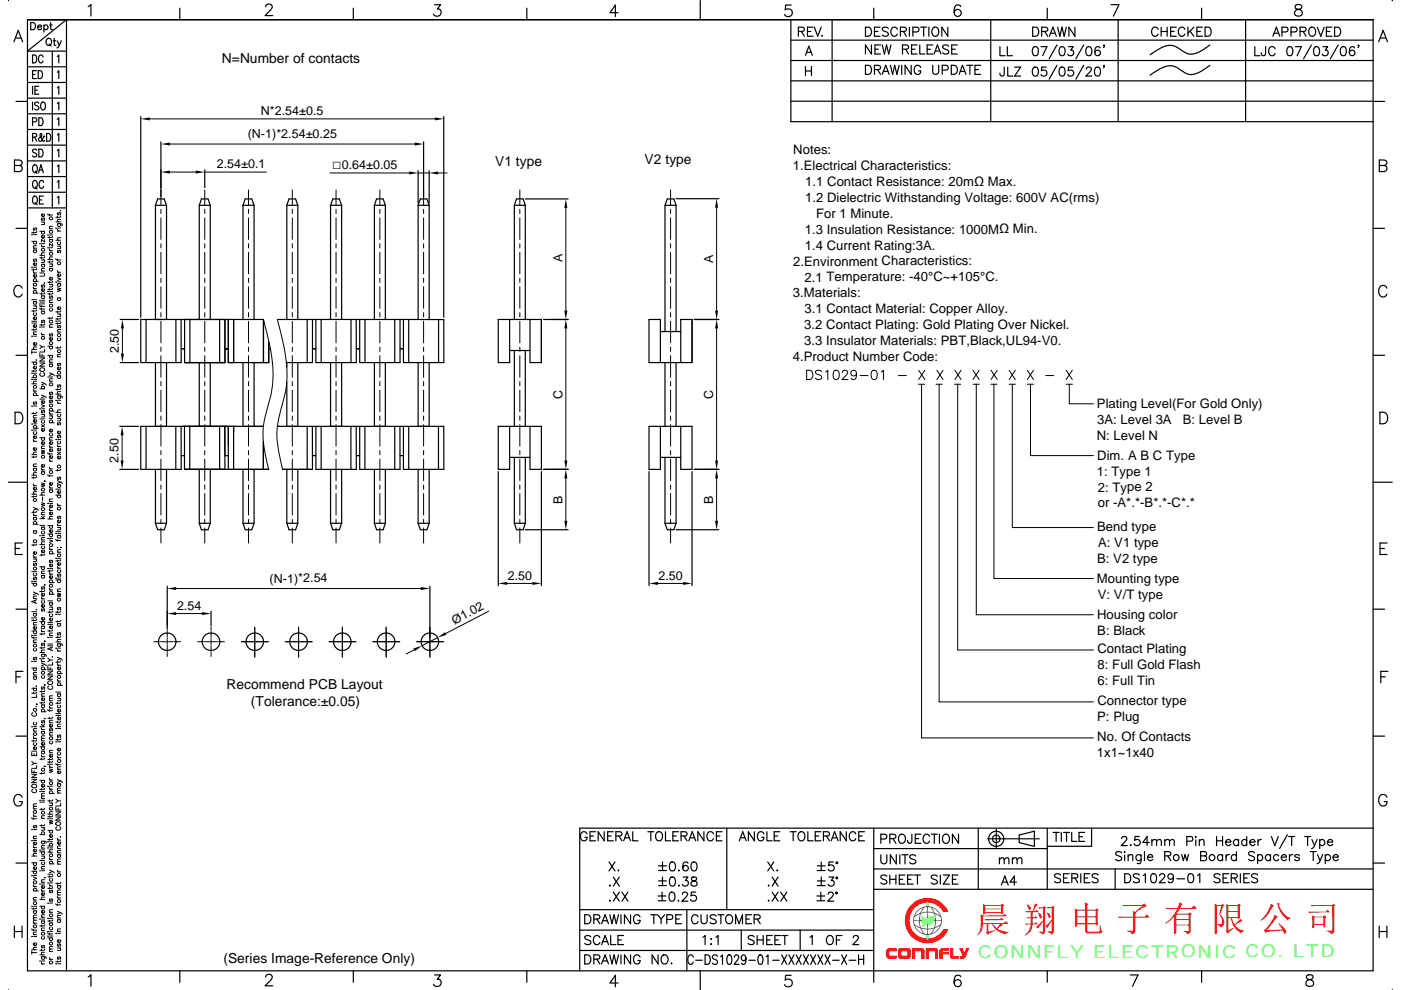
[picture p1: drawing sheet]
<svg xmlns="http://www.w3.org/2000/svg" width="297mm" height="210mm" viewBox="0 0 297 210" stroke-linecap="round" stroke-linejoin="round" font-family="sans-serif">
<defs><g id="words">
<text font-size="7.4" fill="#f00" x="206.9" y="197.6">晨 翔 电 子 有 限 公 司</text>
<text font-size="3.7" fill="#0f0" x="207.4" y="203.2">CONNFLY ELECTRONIC CO. LTD</text>
<text font-size="3.3" x="70.4" y="35.9">□</text>
<g font-size="2.9">
<text x="47.1" y="13.4">N=Number of contacts</text>
<text x="105" y="35.2">V1 type</text>
<text x="136.7" y="34.9">V2 type</text>
<text x="48" y="146.1">Recommend PCB Layout</text>
<text x="53.2" y="149.7">(Tolerance:±0.05)</text>
<text x="47.4" y="204.2">(Series Image-Reference Only)</text>
</g>
<g font-size="2.8">
<text x="168.2" y="32.7">Notes:</text>
<text x="168.1" y="36.1">1.Electrical Characteristics:</text>
<text x="170.7" y="39.5">1.1 Contact Resistance: 20mΩ Max.</text>
<text x="170.7" y="42.9">1.2 Dielectric Withstanding Voltage: 600V AC(rms)</text>
<text x="173" y="46.2">For 1 Minute.</text>
<text x="170.6" y="53">1.4 Current Rating:3A.</text>
<text x="170.7" y="49.6">1.3 Insulation Resistance: 1000MΩ Min.</text>
<text x="168.2" y="56.3">2.Environment Characteristics:</text>
<text x="170.6" y="59.7">2.1 Temperature: -40°C~+105°C.</text>
<text x="168.1" y="63.1">3.Materials:</text>
<text x="170.5" y="69.8">3.2 Contact Plating: Gold Plating Over Nickel.</text>
<text x="170.6" y="66.4">3.1 Contact Material: Copper Alloy.</text>
<text x="168.1" y="76.5">4.Product Number Code:</text>
<text x="170.5" y="73.2">3.3 Insulator Materials: PBT,Black,UL94-V0.</text>
<text x="232.6" y="86.6">Plating Level(For Gold Only)</text>
<text x="232.6" y="89.9">3A: Level 3A</text>
<text x="250.8" y="89.9">B: Level B</text>
<text x="232.5" y="93.3">N: Level N</text>
<text x="232.5" y="100.9">1: Type 1</text>
<text x="232.6" y="97.6">Dim. A B C Type</text>
<text x="232.7" y="107.6">or -A*.*-B*.*-C*.*</text>
<text x="232.8" y="104.3">2: Type 2</text>
<text x="232.6" y="112.7">Bend type</text>
<text x="232.6" y="119.4">B: V2 type</text>
<text x="232.8" y="116.1">A: V1 type</text>
<text x="232.6" y="123.6">Mounting type</text>
<text x="232.6" y="131.4">Housing color</text>
<text x="232.8" y="127">V: V/T type</text>
<text x="232.6" y="134.7">B: Black</text>
<text x="232.7" y="138.6">Contact Plating</text>
<text x="232.7" y="142">8: Full Gold Flash</text>
<text x="232.7" y="149.6">Connector type</text>
<text x="232.7" y="145.3">6: Full Tin</text>
<text x="232.6" y="152.9">P: Plug</text>
<text x="232.5" y="160.6">1x1~1x40</text>
<text x="232.6" y="157.2">No. Of Contacts</text>
</g>
<g font-size="2.6">
<text x="52.5" y="29.3">(N-1)*2.54±0.25</text>
<text x="55.3" y="24.5">N*2.54±0.5</text>
<text x="46" y="35.7">2.54±0.1</text>
<text x="72.5" y="35.9">0.64±0.05</text>
<text x="119.3" y="55.6" transform="rotate(-90 119.3 55.6)">A</text>
<text x="151.2" y="55.8" transform="rotate(-90 151.2 55.8)">A</text>
<text x="25.2" y="74.9" transform="rotate(-90 25.2 74.9)">2.50</text>
<text x="119.2" y="84.6" transform="rotate(-90 119.2 84.6)">C</text>
<text x="151.2" y="84.6" transform="rotate(-90 151.2 84.6)">C</text>
<text x="25.1" y="98.2" transform="rotate(-90 25.1 98.2)">2.50</text>
<text x="119.3" y="106.9" transform="rotate(-90 119.3 106.9)">B</text>
<text x="151.2" y="106.9" transform="rotate(-90 151.2 106.9)">B</text>
<text x="57.2" y="123.6">(N-1)*2.54</text>
<text x="107.7" y="123">2.50</text>
<text x="139.6" y="123">2.50</text>
<text x="37.5" y="129.4">2.54</text>
<text x="96.4" y="132.5" transform="rotate(-27 96.4 132.5)">Ø1.02</text>
</g>
</g></defs>
<g fill="none" stroke="#000" stroke-width=".25">
<path d="M1.7 .1h.1M2.9 8.9l1-2.5 .9 2.5M3.3 8.1h1.1M18.7 1.4l.6-.5v2.5M38.1 1.7v2.5M56.3 1.4l.1-.3a.8 .8 0 0 1 1.1-.1 .56 .56 0 0 1 .1 .8l-1.4 1.5h1.6M74.9 1.7v2.5M92.1 1h1.3l-.7 .9a.82 .82 0 0 1 .8 1.1 .82 .82 0 0 1-1.4 .3l-.2-.3M111.7 1.7v2.5M131 2.7h-1.7l1.2-1.6v2.4M148.5 .1v4.1M167.7 12.8h123.4"/>
<path d="M167.7 8.5h123.4M167.7 17.2h123.4M167.7 1.1h-1.1l-.1 1a.86 .86 0 0 1 1.3 0 .86 .86 0 0 1-.2 1.3 .86 .86 0 0 1-1.3-.3M169.3 6.7l1.1-.1 .1-.3v-.3l-.4-.2h-.8v1.9M169.9 6.7l.6 1M170.8 11.7l.7-1.9 .7 1.9M171 11.1h1M171.2 6.7h.7M172.4 5.8h-1.2v1.9h1.2M172.7 5.8l.7 1.9 .7-1.9M174.3 7.5v.2l.1-.1M176.4 4.2v21.6"/>
<path d="M183.5 5.8h.6a1.03 1.03 0 0 1 .7 .9 1.03 1.03 0 0 1-.7 1h-.6zM184.8 9.5v2l-1.3-2v2M185.3 1.7v2.5M185.4 6.7h.7M185.5 10.4h.7M186.6 5.8h-1.2v1.9h1.2M186.7 9.5h-1.2v2h1.2M187 9.5l.5 2 .5-2 .4 2 .5-2M188.3 6a.73 .73 0 0 0-.7-.3 .73 .73 0 0 0-.6 .5l.2 .3 1 .4 .1 .5a.86 .86 0 0 1-1.3 0M190.2 6.2a.7 .7 0 0 0-.8-.4 .7 .7 0 0 0-.5 .7 .79 .79 0 0 0 .2 1 .79 .79 0 0 0 1.1-.1v-.2M190.9 6.7l1.1-.1 .2-.3-.1-.3-.4-.2h-.8v1.9M191.3 10.4h1.1l.2-.5-.4-.4h-.9v2"/>
<path d="M191.5 6.7l.7 1M192 10.4l.6 1.1M192.8 5.8v1.9M193.3 10.4h.7M193.5 6.8h.9a.51 .51 0 0 0 .5-.5 .51 .51 0 0 0-.5-.5h-.9v1.9M194.5 9.5h-1.2v2h1.2M195 9.5v2h1.1M195.2 5.8h1.3M195.8 5.8v1.9M196.6 10.4h.7M196.9 5.8v1.9M197.8 9.5h-1.2v2h1.2"/>
<path d="M197.9 5.8a.96 .96 0 0 1 1.1 .6 .96 .96 0 0 1-.3 1.2 .91 .91 0 0 1-1.1-.4 .91 .91 0 0 1 .2-1.2zM198 11.5l.8-2 .7 2M198.3 10.8h.9M201 5.8v1.9l-1.3-1.9v1.9M201.1 9.8a.73 .73 0 0 0-.7-.3 .73 .73 0 0 0-.5 .5l.1 .3 1 .3 .1 .6a.86 .86 0 0 1-1.2 0M201.8 10.4h.7M203 9.5h-1.2v2h1.2M203.7 1.4a.69 .69 0 0 0-1.1-.2 1.46 1.46 0 0 0 .4 2.3 .76 .76 0 0 0 .8-.7 .76 .76 0 0 0-.7-.8 .76 .76 0 0 0-.8 .7M210.1 4.2v21.6M212 9.9v1.9h1.1M213.6 9.9v1.9h1.1M218.9 5.8h.7a1.03 1.03 0 0 1 .6 .9 1.03 1.03 0 0 1-.6 1h-.7z"/>
<path d="M219.1 10a.62 .62 0 0 1 1 .3 1.62 1.62 0 0 1-.2 1.4 .63 .63 0 0 1-.9-.2 1.51 1.51 0 0 1 .1-1.5zM220.7 9.9h1.3l-.9 1.9M220.9 6.7l1.1-.1 .1-.3v-.3l-.4-.2h-.8v1.9M221.5 6.7l.6 1M222 1.7v2.5M222.5 7.7l.7-1.9 .8 1.9M222.8 7.1h.9M224.1 9.5l-1.7 3M224.2 5.8l.5 1.9 .5-1.9 .4 1.9 .5-1.9M224.8 10a.59 .59 0 0 1 .9 .3 .96 .96 0 0 1-.6 1.5 1.22 1.22 0 0 1-.3-1.8zM226.5 9.9h1.1l-.6 .7a.64 .64 0 0 1 .5 1.1 .64 .64 0 0 1-1.1-.2M227.9 5.8v1.9l-1.3-1.9v1.9"/>
<path d="M229.8 9.5l-1.7 3M230.5 10a.59 .59 0 0 1 .9 .3 .96 .96 0 0 1-.6 1.5 1.22 1.22 0 0 1-.3-1.8zM233.2 10.2a.55 .55 0 0 0-.8-.2 1.09 1.09 0 0 0 .4 1.8 .6 .6 0 0 0 .5-.6 .6 .6 0 0 0-.6-.6 .6 .6 0 0 0-.6 .6M234.1 9.6h-.1h.1l-.1 .5M235.6 1h1.6l-1.1 2.4M237.1 4.2v21.6M245.5 6.2a.71 .71 0 0 0-.8-.4 .71 .71 0 0 0-.5 .7 .8 .8 0 0 0 .2 1 .8 .8 0 0 0 1-.1l.1-.2M246.2 6.7h1.3M246.2 5.8v1.9M247.5 5.8v1.9M248.2 6.7h.7M249.4 5.8h-1.2v1.9h1.2"/>
<path d="M251.2 6.2a.71 .71 0 0 0-.8-.4 .71 .71 0 0 0-.6 .7 .8 .8 0 0 0 .3 1 .8 .8 0 0 0 1-.1l.1-.2M251.9 5.8v1.9M252.3 6.6l.8 1.1M253.1 5.8l-1.2 1.3M253.8 6.7h.7M254.8 1.7v2.5M255 5.8h-1.2v1.9h1.2M255.5 5.8h.7a1.03 1.03 0 0 1 .6 .9 1.03 1.03 0 0 1-.6 1h-.7zM264.1 4.2v21.6M269.9 7.7l.7-1.9 .7 1.9M270.2 7.1h.9M271.8 6.8h.8a.51 .51 0 0 0 .5-.5 .51 .51 0 0 0-.5-.5h-.8v1.9"/>
<path d="M273.7 6.8h.8l.5-.4a.5 .5 0 0 0-.5-.6h-.8v1.9M274.7 1.1a.49 .49 0 0 0 .2 .8 1 1 0 0 1 1.2 1 .85 .85 0 0 1-1 .5 .85 .85 0 0 1-.6-.8 1.43 1.43 0 0 1 1.4-.8l.1-.5a.91 .91 0 0 0-1.3-.2zM275.6 6.7l1.1-.1 .2-.5-.4-.3h-.9v1.9M276.3 6.7l.6 1M277.6 6a.8 .8 0 0 1 1.1-.1 .8 .8 0 0 1 .2 1 .73 .73 0 0 1-.7 .8 .73 .73 0 0 1-.7-.8zM279.3 5.8l.7 1.9 .8-1.9M281.2 6.7h.8M282.4 5.8h-1.2v1.9h1.2M283 5.8h.6a1.02 1.02 0 0 1 .7 .9 1.02 1.02 0 0 1-.7 1h-.6zM291.1 4.2h-285.3h285.3M291.1 4.2v201.7h-285.3v-201.7M292.3 8.9l.9-2.5 1 2.5"/>
<path d="M292.7 8.1h1.1M3.1 35.1h1a.65 .65 0 0 1 .6 .6 .65 .65 0 0 1-.6 .7h-1v-2.5l1.4 .2a.56 .56 0 0 1 0 .9l-.4 .1M3.4 21.5h2.4M167.7 25.8h123.4M167.7 21.5h123.4M291.1 21.5h2.5M292.4 35.1h1.1a.65 .65 0 0 1 .6 .6 .65 .65 0 0 1-.6 .7h-1.1v-2.5l1.4 .2a.56 .56 0 0 1 0 .9l-.3 .1M3.4 48.4h2.4M291.1 48.4h2.5M3.4 75.4h2.4M4.7 61.1a.91 .91 0 0 0-1-.6 .91 .91 0 0 0-.8 1 1.06 1.06 0 0 0 .3 1.1 1.06 1.06 0 0 0 1.1 .3l.4-.5M291.1 75.4h2.5"/>
<path d="M294 61.1a.9 .9 0 0 0-1-.6 .9 .9 0 0 0-.7 1 1.06 1.06 0 0 0 .3 1.1 1.06 1.06 0 0 0 1.1 .3l.3-.5M3.2 87.4h.8a1.32 1.32 0 0 1 .9 1.3 1.32 1.32 0 0 1-.9 1.2h-.8zM292.6 87.4h.8a1.32 1.32 0 0 1 .8 1.3 1.32 1.32 0 0 1-.8 1.2h-.8zM1.8 102.3h4M3.2 116.3h.9M4.7 115.2h-1.5v2.4h1.5M291.1 102.3h4.1M292.6 116.3h.9M294.1 115.2h-1.5v2.4h1.5M3.4 129.2h2.4M35.5 124.3v8.8M44.7 129.7v3"/>
<path d="M91.1 124.3v10.9M291.1 129.2h2.5M3.4 156.1h2.4M3.4 143.6h.9M4.9 142.4h-1.5v2.4M291.1 156.1h2.5M292.8 143.6h.9M294.3 142.4h-1.5v2.4M4.7 169.1a.91 .91 0 0 0-1-.6 .91 .91 0 0 0-.8 .9 1.07 1.07 0 0 0 .3 1.2 1.07 1.07 0 0 0 1.1 .2l.4-.4v-.4h-.6M124.5 176.9a.71 .71 0 0 0-.8-.5 .71 .71 0 0 0-.6 .8 .79 .79 0 0 0 .2 1 .79 .79 0 0 0 1.1-.1l.1-.5h-.5M125.1 177.3h.7M126.3 176.4h-1.2v1.9h1.2"/>
<path d="M128.1 176.4v1.9l-1.3-1.9v1.9M128.8 177.3h.8M130 176.4h-1.2v1.9h1.2M130.6 177.3l1.1-.1 .2-.4-.5-.4h-.8v1.9M131.2 177.3l.7 1M132.2 178.3l.7-1.9 .8 1.9M132.5 177.7h.9M134.2 176.4v1.9h1.1M137.4 176.4h1.2M138 176.4v1.9M139.2 176.7a.8 .8 0 0 1 1-.1 .8 .8 0 0 1 .3 1 .73 .73 0 0 1-.8 .8 .73 .73 0 0 1-.7-.8zM141.1 176.4v1.9h1.1"/>
<path d="M142.7 177.3h.7M143.8 176.4h-1.1v1.9h1.1M144.4 177.3l1.1-.1 .2-.2-.1-.4-.4-.2h-.8v1.9M145 177.3l.7 1M146.1 178.3l.7-1.9 .7 1.9M146.3 177.7h.9M149.2 176.4v1.9l-1.2-1.9v1.9M151.3 176.9a.71 .71 0 0 0-.9-.5 .71 .71 0 0 0-.5 .8 .8 .8 0 0 0 .2 1 .8 .8 0 0 0 1.1-.1l.1-.2M151.9 177.3h.7M153.1 176.4h-1.2v1.9h1.2M154.1 175.6v17.3M156.7 178.3l.8-1.9 .7 1.9"/>
<path d="M157 177.7h.9M159.9 176.4v1.9l-1.2-1.9v1.9M161.9 176.9a.7 .7 0 0 0-.8-.5 .7 .7 0 0 0-.5 .8 .79 .79 0 0 0 .2 1 .79 .79 0 0 0 1.1-.1v-.5h-.4M162.6 176.4v1.9h1.1M164.1 177.3h.8M165.3 176.4h-1.2v1.9h1.2M167.5 176.4h1.3M168.2 176.4v1.9M169.5 176.5a.93 .93 0 0 1 1.1 .4 .93 .93 0 0 1-.1 1.2 .79 .79 0 0 1-1.1 .1 .79 .79 0 0 1-.2-1zM171.3 176.4v1.9h1.1M172.8 177.3h.8M174 176.4h-1.2v1.9h1.2"/>
<path d="M174.6 177.3l1.1-.1 .2-.2-.1-.4-.4-.2h-.8v1.9M175.2 177.3l.7 1M176.2 178.3l.8-1.9 .7 1.9M176.5 177.7h.9M179.4 176.4v1.9l-1.3-1.9v1.9M181.4 176.9a.71 .71 0 0 0-.8-.5 .71 .71 0 0 0-.5 .8 .8 .8 0 0 0 .2 1 .8 .8 0 0 0 1.1-.1v-.2M182.1 177.3h.7M183.3 176.4h-1.2v1.9h1.2M185.3 175.6v32.8M185.3 180h36.7M186.8 178h.8a.51 .51 0 0 0 .4-.6 .51 .51 0 0 0-.4-.5h-.8v2M188.7 177.9l1.1-.1 .1-.3v-.4l-.4-.2h-.8v2"/>
<path d="M189.3 177.9l.6 1M190.7 177.2a.71 .71 0 0 1 .8-.2 .71 .71 0 0 1 .5 .7 .85 .85 0 0 1-.2 .9 .85 .85 0 0 1-.9 .2 1.23 1.23 0 0 1-.2-1.6zM193.3 176.9l-.1 1.8-.2 .2-.4-.1-.2-.6M194.1 177.9h.7M195.3 176.9h-1.2v2h1.2M197.1 177.4a.71 .71 0 0 0-.8-.5 .71 .71 0 0 0-.6 .8v.4a.71 .71 0 0 0 .6 .8 .71 .71 0 0 0 .8-.5M197.4 176.9h1.3M198.1 176.9v2M199.2 176.9v2M200 177.2a.71 .71 0 0 1 .8-.2 .71 .71 0 0 1 .5 .7 .85 .85 0 0 1-.2 .9 .85 .85 0 0 1-.9 .2 1.23 1.23 0 0 1-.2-1.6zM203.2 176.9v2l-1.3-2v2M207.4 175.6v13"/>
<path d="M216.1 177.1l3.2-.8v3.2l-3.2-.8zM222 175.6v13M223.3 176.6h1.3M223.9 176.6v1.9M225 176.6v1.9M225.5 176.6h1.3M226.1 176.6v1.9M227.2 176.6v1.9h1.1M228.8 177.5h.7M230 176.6h-1.2v1.9h1.2M231.4 175.6v3.9h-9.4M237.8 177.9l.1-.3 .3-.2 .6 .2a.61 .61 0 0 1-.2 .8l-.9 1h1.3"/>
<path d="M239.6 179.2h.2zM241.6 177.4h-1v.9a.68 .68 0 0 1 1 0 .68 .68 0 0 1-.2 1 .68 .68 0 0 1-.9-.3M243.7 178.7h-1.4l.9-1.3v2M244.2 178.4l.5-.3h.4l.1 1.3M244.2 178.1v1.3M245.2 178.4l.5-.3h.4l.1 1.3M247 178.4l.4-.3h.5l.1 1.3M247 178.1v1.3M248 178.4l.4-.3h.5l.1 1.3M251.6 178.4l1.1-.1 .2-.2-.1-.5-.3-.2h-.9v2M253.5 178.1v1.3M253.5 177.4v.2z"/>
<path d="M254.3 178.4l.4-.3h.5l.1 1.3M254.3 178.1v1.3M257.9 178.3h1.3M257.9 177.4v2M259.2 177.4v2M259.9 178.6h1.1a.6 .6 0 0 0-.9-.5 .6 .6 0 0 0-.2 1 .59 .59 0 0 0 1.1 0M262.6 178.3a.62 .62 0 0 0-.9 0 .62 .62 0 0 0 0 .9 .62 .62 0 0 0 .9-.1M262.6 178.1v1.3M264.3 178.3a.61 .61 0 0 0-.9 0 .61 .61 0 0 0 0 .9 .61 .61 0 0 0 .9-.1M264.3 177.4v2M265 178.6h1.1a.6 .6 0 0 0-.9-.5 .6 .6 0 0 0-.1 1 .59 .59 0 0 0 1 0M266.7 178.1v1.3"/>
<path d="M267.4 178.1a.6 .6 0 0 0-.7 .5M269.6 177.4l.7 2 .7-2M272.9 177l-1.6 3M273.2 177.4h1.3M273.9 177.4v2M276.6 177.4h1.3M277.2 177.4v2M278.2 178.1l.5 1.3M279.3 178.1l-.8 1.6-.4 .3M279.8 178.3a.62 .62 0 0 1 .9 0 .62 .62 0 0 1 0 .9 .62 .62 0 0 1-.9-.1M279.8 178.1v1.9M281.5 178.6h1.1a.6 .6 0 0 0-.9-.5 .6 .6 0 0 0-.2 1 .59 .59 0 0 0 1.1 0"/>
<path d="M291.1 175.6h-168.2v30.3M294 169.1a.9 .9 0 0 0-1-.6 .9 .9 0 0 0-.7 .9 1.07 1.07 0 0 0 .2 1.2 1.07 1.07 0 0 0 1.2 .2l.3-.4v-.4h-.5M3 196.4v2.5M3 197.6h1.7M3.4 183.1h2.4M4.7 196.4v2.5M122.9 192.9h62.4M122.9 197.3h62.4M124 194h.6a1.02 1.02 0 0 1 .7 1 1.02 1.02 0 0 1-.7 .9h-.6zM125.3 198.7a.73 .73 0 0 0-.7-.3 .73 .73 0 0 0-.6 .5l.2 .3 .9 .3 .2 .6a.86 .86 0 0 1-1.3 0M125.9 194.9l1.1-.1 .2-.4-.5-.4h-.8v1.9M126.5 194.9l.7 1"/>
<path d="M127.2 198.9a.71 .71 0 0 0-.8-.5 .71 .71 0 0 0-.6 .8 .85 .85 0 0 0 .2 .9 .85 .85 0 0 0 .9 .2l.3-.4M127.6 195.9l.7-1.9 .7 1.9M127.8 195.3h.9M127.8 199.7h.9M129.1 182.8l1.3 1.9M129.2 187.8h.2zM129.2 191.1h.2zM129.3 194l.5 1.9 .4-1.9 .5 1.9 .4-1.9M129.5 198.4v1.9h1.1M130 186l1.3 1.9M130 189.2l1.3 1.9M130.4 182.8l-1.3 1.9"/>
<path d="M131 199.4h.8M131 184.6h.2zM131.3 186l-1.3 1.9M131.3 189.2l-1.3 1.9M131.7 194v1.9M131.9 189.2l1.2 1.9M132.2 198.4h-1.2v1.9h1.2M133.1 189.2l-1.2 1.9M133.7 194v1.9l-1.3-1.9v1.9M135.7 194.5a.71 .71 0 0 0-.8-.5 .71 .71 0 0 0-.6 .7 .84 .84 0 0 0 .2 1 .84 .84 0 0 0 .9 .1l.3-.3v-.3h-.5M138 194h1.3M138.6 194v1.9"/>
<path d="M139.4 194l.8 .9v1M139.6 190h1.6M139.6 191.1h1.6M139.6 183.6h1.7M139.6 184.6h1.7M139.6 186.8h1.7M139.6 187.8h1.7M140.4 189.2v1.7M140.5 182.8v1.7M140.5 186v1.7M140.9 194l-.7 .9M141.4 195l1.1-.1 .1-.2v-.5l-.4-.2h-.8v1.9"/>
<path d="M142.1 189.3a.6 .6 0 0 1 .9 .3 1.62 1.62 0 0 1-.2 1.5 .63 .63 0 0 1-.9-.3 1.6 1.6 0 0 1 .2-1.5zM142.2 182.9a.63 .63 0 0 1 .9 .3 .96 .96 0 0 1-.6 1.5 1.21 1.21 0 0 1-.3-1.8zM142.2 186.1a.63 .63 0 0 1 .9 .3 .99 .99 0 0 1-.6 1.5 1.24 1.24 0 0 1-.3-1.8zM143.3 194.9h.7M143.8 184.6h.2zM143.8 187.8h.2zM143.8 191v.1zM144.5 194h-1.2v1.9h1.2M144.7 189.7l.3-.5 .7 .2a.58 .58 0 0 1-.2 .8l-.9 .9h1.3M144.8 186h1.1l-.6 .8a.64 .64 0 0 1 .6 .6 .64 .64 0 0 1-.5 .6 .64 .64 0 0 1-.7-.4M145.6 192.9v13M145.9 183.1a.57 .57 0 0 0-.9-.2 1.48 1.48 0 0 0 0 1.7 .59 .59 0 0 0 .9-.2 .59 .59 0 0 0-.4-.8 .59 .59 0 0 0-.7 .5"/>
<path d="M146.7 186.1a.41 .41 0 0 0 .2 .7 .71 .71 0 0 1 .7 .2 .71 .71 0 0 1 .1 .8 .68 .68 0 0 1-.8 .1 .68 .68 0 0 1-.4-.6 1.1 1.1 0 0 1 1.1-.6l.1-.4a.72 .72 0 0 0-1-.2zM146.8 182.9a.63 .63 0 0 1 .9 .3 .96 .96 0 0 1-.7 1.5 1.21 1.21 0 0 1-.2-1.8zM147.5 189.2h-.9l-.1 .8a.68 .68 0 0 1 1 0 .68 .68 0 0 1-.1 1 .68 .68 0 0 1-1-.2M148 194.5a.71 .71 0 0 0-.8-.5 .71 .71 0 0 0-.6 .7v.5a.71 .71 0 0 0 .6 .7 .71 .71 0 0 0 .8-.4M148.6 194v1.4a.66 .66 0 0 0 .7 .5 .66 .66 0 0 0 .6-.5v-1.4M149.1 198.8l.4-.4v1.9M150.7 199.2h.2zM151.8 198.8l.5-.4v1.9M151.8 194.3a.74 .74 0 0 0-1.2 .2l.1 .2 1 .4 .1 .6a.86 .86 0 0 1-1.2 0M152.2 194h1.3M152.8 194v1.9M154 194.3a.71 .71 0 0 1 .8-.3 .71 .71 0 0 1 .5 .7 .85 .85 0 0 1-.2 1 .85 .85 0 0 1-.9 .1 1.21 1.21 0 0 1-.2-1.5z"/>
<path d="M156 195.9v-1.9l.7 1.9 .7-1.9v1.9M157.2 197.3v4.3M158.2 194.9h.7M159.3 194h-1.1v1.9h1.1M159.9 194.9l1.1-.1 .2-.4-.5-.4h-.8v1.9M159.9 198.7a.71 .71 0 0 0-.7-.3 .71 .71 0 0 0-.6 .5l.2 .3 .9 .3a.47 .47 0 0 1 0 .8 .89 .89 0 0 1-1.1-.2M160.5 199.4h1.3M160.5 194.9l.7 1M160.5 198.4v1.9M161.8 198.4v1.9M162.6 199.4h.7M162.8 182.8l1.3 1.9"/>
<path d="M162.9 187.8h.1zM163 191v.1zM163.7 186l1.3 1.9M163.7 189.2l1.3 1.9M163.7 198.4h-1.1v1.9h1.1M164.1 182.8l-1.3 1.9M164.3 199.4h.7M164.7 184.6h.2zM165 186l-1.3 1.9M165 189.2l-1.3 1.9M165.5 198.4h-1.2v1.9h1.2M165.5 189.2l1.3 1.9"/>
<path d="M165.8 198.4h1.2M166.4 198.4v1.9M166.8 189.2l-1.3 1.9M169.7 197.3v4.3M171.7 198.8l.5-.4v1.9M173.2 190h1.7M173.2 191.1h1.7M173.3 183.6h1.6M173.3 184.6h1.6M173.3 186.8h1.6M173.3 187.8h1.6M174 189.2v1.7"/>
<path d="M174.1 182.8v1.7M174.1 186v1.7M175.4 198.7a.7 .7 0 0 1 .8-.2 .7 .7 0 0 1 .5 .7 .83 .83 0 0 1-.2 .9 .83 .83 0 0 1-.9 .2l-.2-.2a1.21 1.21 0 0 1 0-1.4zM175.6 189.7l.4-.5 .6 .2a.61 .61 0 0 1-.2 .8l-.9 .9h1.3M175.8 186h1l-.6 .8a.64 .64 0 0 1 .6 .9 .64 .64 0 0 1-1.1 .1l-.1-.2M176.7 182.8h-.9l-.1 .8a.68 .68 0 0 1 1 0 .68 .68 0 0 1-.1 1.1 .68 .68 0 0 1-1-.3M177.3 199.4h.8M178.5 198.4h-1.2v1.9M180.9 198.9l.4-.5h.3l.3 .2a.61 .61 0 0 1-.2 .8l-.9 .9h1.3M185.3 184.3h105.8M185.3 188.6h105.8M186.8 181.3v1.4a.64 .64 0 0 0 .6 .5 .64 .64 0 0 0 .6-.5v-1.4"/>
<path d="M188 185.9a.71 .71 0 0 0-.7-.3 .71 .71 0 0 0-.5 .5l.1 .2 .8 .3a.44 .44 0 0 1 .3 .4 .44 .44 0 0 1-.2 .4 .83 .83 0 0 1-1-.2M188.7 185.6v1.9M188.7 186.5h1.2M189.9 185.6v1.9M190 181.3v1.9l-1.2-1.9v1.9M190.7 186.5h.7M190.8 181.3v1.9M191.2 181.3h1.3M191.9 181.3v1.9M191.9 185.6h-1.2v1.9h1.2M192.4 186.5h.7M193.6 185.6h-1.2v1.9h1.2"/>
<path d="M193.9 185.6h1.3M194.2 181.6a.73 .73 0 0 0-.7-.3 .73 .73 0 0 0-.6 .5l.2 .2 .9 .4 .2 .6a.86 .86 0 0 1-1.3 0M194.5 185.6v1.9M198.7 185.9a.73 .73 0 0 0-.7-.3 .73 .73 0 0 0-.6 .5l.2 .2 .9 .4 .2 .5a.86 .86 0 0 1-1.3 0M199.4 185.6v1.9M200 185.6h1.3l-1.3 1.9h1.3M201.9 186.5h.8M203.1 185.6h-1.2v1.9h1.2M211.9 182.3l.5-.4 .4 .1 .1 1.2M211.9 181.9v1.3M212.3 187.7l.7-1.9 .8 1.9M212.6 187.1h.9"/>
<path d="M212.9 182.3l.5-.4 .4 .1 .1 1.2M214.7 182.3l.4-.4 .5 .1v1.2M214.7 181.9v1.3M215.5 187.1h-1.4l1-1.3v1.9M215.6 182.3l.5-.4 .5 .1 .1 1.2M224.9 185.6a.72 .72 0 0 0-.7-.3 .72 .72 0 0 0-.6 .5l.2 .2 .9 .4a.47 .47 0 0 1 0 .7 .89 .89 0 0 1-1.1-.1M225.5 186.2h.7M226.7 185.3h-1.2v1.9h1.2M227.2 186.2l1.1-.1 .2-.2-.1-.4-.4-.2h-.8v1.9M227.9 186.2l.6 1M229.2 185.3v1.9M229.9 186.2h.7"/>
<path d="M231.1 185.3h-1.2v1.9h1.2M232.8 185.6a.72 .72 0 0 0-.7-.3 .72 .72 0 0 0-.6 .5l.2 .2 .9 .4a.47 .47 0 0 1 0 .7 .89 .89 0 0 1-1.1-.1M236.4 184.3v4.3M237.8 180.9a.71 .71 0 0 0-.7-.3 .71 .71 0 0 0-.6 .5l.2 .3 .7 .2a.44 .44 0 0 1 .4 .4 .44 .44 0 0 1-.2 .4 .83 .83 0 0 1-1.1-.1M238.4 181.4v1.1M238.4 180.6v.2zM238.5 185.3h.6a1.02 1.02 0 0 1 .7 1 1.02 1.02 0 0 1-.7 .9h-.6zM239.2 181.6l.4-.3 .5 .1 .1 1.1M239.2 181.3v1.2M241.6 185.6a.74 .74 0 0 0-1.3 .2l.3 .3 .8 .3 .2 .6a.86 .86 0 0 1-1.3 0M241.9 181.3l-.1 1.7-.2 .2-.5-.1M241.9 181.5a.62 .62 0 0 0-.9-.1 .62 .62 0 0 0 0 1 .62 .62 0 0 0 .9-.1"/>
<path d="M242.4 185.7l.4-.4v1.9M242.7 180.6v1.9M243.3 181.8h1.1a.59 .59 0 0 0-.8-.5 .59 .59 0 0 0-.2 1 .57 .57 0 0 0 1 0M244.2 185.4a.63 .63 0 0 1 .9 .3 1.27 1.27 0 0 1-.4 1.5h-.2a1.22 1.22 0 0 1-.3-1.8zM245.9 185.8l.1-.3 .2-.2 .7 .2a.57 .57 0 0 1-.2 .8l-.9 .9h1.3M247 181.5l1.1-.1 .1-.4-.4-.4h-.8v1.9M247.6 181.5l.6 1M248.8 186a.59 .59 0 0 1-.8 .5 .59 .59 0 0 1-.3-1 .59 .59 0 0 1 1 .1 1.75 1.75 0 0 1-.2 1.5 .57 .57 0 0 1-.8-.1M249.5 186.4h1.7M250.5 181.3l.4 1.2 .3-1.2 .4 1.2 .4-1.2M252.1 185.4a.63 .63 0 0 1 .9 .3 1.62 1.62 0 0 1-.2 1.4 .63 .63 0 0 1-.9-.2 1.62 1.62 0 0 1 .2-1.5zM253.9 185.7l.5-.4v1.9"/>
<path d="M255.4 181.5l.3-.1 .1-.2-.1-.5-1.1-.1v1.9h.8l.4-.3-.1-.5-.3-.2h-.8M258.7 185.6a.74 .74 0 0 0-1.3 .2l.2 .2 .9 .4 .2 .6a.86 .86 0 0 1-1.3 0M259.2 181.5a.61 .61 0 0 0-.9 0 .61 .61 0 0 0 0 .8 .61 .61 0 0 0 .9 0M259.2 181.3v1.2M259.3 186.2h.8M259.9 181.3v1.2M260.5 185.3h-1.2v1.9h1.2M260.7 181.3a.65 .65 0 0 0-.8 .5M261 186.2l1.1-.1 .2-.4-.4-.4h-.9v1.9M261.7 186.2l.6 1M262.1 181.5a.62 .62 0 0 0-.9-.1 .62 .62 0 0 0 0 1 .62 .62 0 0 0 .9-.1M262.1 180.6v1.9"/>
<path d="M263 185.3v1.9M263.7 186.2h.7M264.9 185.3h-1.2v1.9h1.2M266 180.9a.71 .71 0 0 0-.7-.3 .71 .71 0 0 0-.6 .5l.2 .3 .7 .2a.45 .45 0 0 1 .4 .4 .45 .45 0 0 1-.2 .4 .85 .85 0 0 1-1.1-.1M266.6 181.5a.61 .61 0 0 1 .9 0 .61 .61 0 0 1 0 .8 .61 .61 0 0 1-.9 0M266.6 185.6a.74 .74 0 0 0-1.3 .2l.2 .2 .9 .4 .2 .6a.86 .86 0 0 1-1.3 0M266.6 181.3v1.9M269.4 181.5a.62 .62 0 0 0-.9-.1 .62 .62 0 0 0 0 1 .62 .62 0 0 0 .9-.1M269.4 181.3v1.2M271.1 181.5a.62 .62 0 0 0-.9-.1 .62 .62 0 0 0 0 1 .62 .62 0 0 0 .9-.1M271.7 181.8h1.1a.59 .59 0 0 0-.9-.5 .59 .59 0 0 0-.1 1 .57 .57 0 0 0 1 0M273.4 181.3v1.2"/>
<path d="M274.1 181.3a.65 .65 0 0 0-.7 .5M275.5 181.5a.59 .59 0 0 0-1 0l.1 .2 .8 .3 .1 .3a.59 .59 0 0 1-1 0M277.8 180.6h1.3M278.4 180.6v1.9M279.3 181.3l.6 1.2M280.4 181.3l-.5 1.2a.7 .7 0 0 1-.6 .7M281 181.5a.62 .62 0 0 1 .9-.1 .62 .62 0 0 1 0 1 .62 .62 0 0 1-.9-.1M281 181.3v1.9M282.6 181.8h1.1a.6 .6 0 0 0-.8-.5 .6 .6 0 0 0-.2 1 .59 .59 0 0 0 1 0M291.1 183.1h2.5M292.4 197.6h1.6M292.4 196.4v2.5"/>
<path d="M294 196.4v2.5M18.7 207.2l.6-.5v2.5M38.1 205.9v2.5M56.3 207.2l.1-.3 .4-.2 .7 .1a.53 .53 0 0 1 .1 .8l-1.4 1.5h1.6M74.9 205.9v2.5M92.1 206.8h1.3l-.7 .9a.78 .78 0 0 1 .9 .9 .78 .78 0 0 1-1.1 .6l-.4-.1-.2-.3M111.7 205.9v2.5M122.9 201.6h62.4M124 202.5h.6a1.03 1.03 0 0 1 .7 1 1.03 1.03 0 0 1-.7 1h-.6zM125.9 203.4h1.1l.2-.5-.5-.4h-.8v2M126.5 203.4l.7 1.1M127.6 200.3l.7-1.9 .7 1.9"/>
<path d="M127.6 204.5l.7-2 .7 2M127.8 203.8h.9M129.3 202.5l.5 2 .4-2 .5 2 .4-2M131 208.5h-1.7l1.2-1.6v2.4M131.7 202.5v2M133.7 202.5v2l-1.3-2v2M135.7 203a.71 .71 0 0 0-.8-.5 .71 .71 0 0 0-.6 .8 .79 .79 0 0 0 .3 1 .79 .79 0 0 0 1-.1l.1-.5h-.5M139.5 202.5v2l-1.2-2v2M140.4 202.8a.8 .8 0 0 1 1-.1 .8 .8 0 0 1 .2 1 .74 .74 0 0 1-.7 .8 .74 .74 0 0 1-.7-.8zM142.4 204.3v.2zM147 203a.54 .54 0 0 0-.9-.4 1.36 1.36 0 0 0 .2 1.9 .56 .56 0 0 0 .7-.4M147.5 203.7h1.4"/>
<path d="M148.5 205.9v4.1M149.5 202.5a1.08 1.08 0 0 1 1.1 .7 1.08 1.08 0 0 1-.3 1.3h-.8zM150.7 200.3h.2zM152.1 202.8a.53 .53 0 0 0-.7-.3 .53 .53 0 0 0-.3 .7l.9 .5 .1 .6a.64 .64 0 0 1-1.1 0M152.8 202.9l.4-.4v2M154.3 202.6l.4-.1a1.31 1.31 0 0 1 0 2h-.1a1.18 1.18 0 0 1-.4-1.6zM155.7 203l.3-.5h.3l.3 .4-.2 .7-.8 .9h1.1M158.2 203.2a.51 .51 0 0 1-.6 .6 .51 .51 0 0 1-.4-.7v-.3l.4-.3a1.2 1.2 0 0 1 .1 2h-.4l-.1-.2M158.8 203.7h1.3M160.9 202.6l.4-.1a1.31 1.31 0 0 1 0 2h-.2a1.18 1.18 0 0 1-.3-1.6zM162.4 202.9l.4-.4v2M163.8 203.7h1.4"/>
<path d="M165.7 202.5l1.1 2M166.8 202.5l-1.1 2M167.3 202.5l1 2M167.7 206.9h-1.1l-.1 1a.86 .86 0 0 1 1.3 0 .86 .86 0 0 1-.2 1.3 .86 .86 0 0 1-1.3-.4M168.3 202.5l-1 2M168.8 202.5l1.1 2M169.9 202.5l-1.1 2M170.3 202.5l1.1 2M171.4 202.5l-1.1 2M171.9 202.5l1 2M172.9 202.5l-1 2M173.4 202.5l1.1 2"/>
<path d="M174.5 202.5l-1.1 2M174.9 202.5l1.1 2M176 202.5l-1.1 2M176.5 203.7h1.4M178.4 202.5l1.1 2M179.5 202.5l-1.1 2M180 203.7h1.4M182 202.5v2M182 203.5h1.1M183.1 202.5v2M203.7 207.2a.73 .73 0 0 0-1.1-.2 1.86 1.86 0 0 0 0 2.2 .76 .76 0 0 0 1.2-.4 .76 .76 0 0 0-.6-1 .76 .76 0 0 0-.9 .7M222 205.9v2.5"/>
<path d="M239.6 206.8h1.7l-1.2 2.4M254.8 205.9v2.5M277.1 206.9a.49 .49 0 0 0 .2 .8 .9 .9 0 0 1 1 .3 .9 .9 0 0 1 .1 1 .86 .86 0 0 1-1 .2 .86 .86 0 0 1-.5-.8 1.1 1.1 0 0 1 1.1-.7 .52 .52 0 0 0 .3-.8zM295.2 210h.1"/>
<circle cx="35.5" cy="136.1" r="1.86"/>
<circle cx="44.7" cy="136.1" r="1.87"/>
<circle cx="81.9" cy="136.1" r="1.87"/>
<circle cx="91.1" cy="136.1" r="1.86"/>
<circle cx="211.2" cy="177.9" r="1.61"/>
<circle cx="211.2" cy="177.9" r=".81"/>
<circle cx="177.3" cy="189.4" r=".18"/>
<circle cx="177.4" cy="183" r=".18"/>
<circle cx="177.4" cy="186.2" r=".18"/>
<circle cx="249.4" cy="181.9" r=".64"/>
<circle cx="257" cy="181.9" r=".64"/>
</g>
<g fill="none" stroke="#000" stroke-width=".21">
<path d="M32.6 136.1h1.1M33.9 136.1h.2M34.3 136.1h.9M35.4 136.1h.1M35.5 133v.6M35.5 133.8v.2M35.5 134.2v.9M35.5 135.3v.2M35.5 135.6v1M35.5 136.7v.2M35.5 137.1v.9M35.5 138.2v.2"/>
<path d="M35.5 138.6v.6M35.7 136.1h.9M36.8 136.1h.2M37.2 136.1h1.1M37.4 124.8h51.8M37.4 130.1h5.4M79.1 136.1h.5M79.7 136.1h.1M79.9 136.1h.4M80.4 136.1h.1M80.6 136.1h.5M81.2 136.1h.1"/>
<path d="M81.3 136.1h.5M81.9 133.2v.4M81.9 133.7v.1M81.9 133.9v.5M81.9 134.5v.1M81.9 134.6v.5M81.9 135.2v.1M81.9 135.4v.4M81.9 135.9v.1M81.9 136.7h.1M81.9 136.8v.5M81.9 137.4v.1"/>
<path d="M81.9 137.6v.4M81.9 138.1v.1M81.9 138.3v.5M81.9 138.8v.1M81.9 139v.5M82 136.1l-.1 .5M82.1 136.1h.4M82.6 136.1h.1M82.8 136.1h.5M83.4 136.1h.1M83.5 136.1h.5M84.1 136.1h.1"/>
<path d="M84.3 136.1h.5M87.8 137.8l-1.7 .9M88.4 136.1h.5M89 136.1h.1M89.2 136.1h.4M89.7 136.1h.1M89.9 136.1h.5M90.4 136.1h.1M90.6 136.1h.5M91.1 133.2v.4M91.1 133.7v.1M91.1 133.9v.5"/>
<path d="M91.1 134.5v.1M91.1 134.6v.5M91.1 135.2v.1M91.1 135.4v.4M91.1 135.9v.1M91.1 136.7h.1M91.1 136.8v.5M91.1 137.4v.1M91.1 137.6v.4M91.1 138.1v.1M91.1 138.3v.5M91.1 138.8v.1"/>
<path d="M91.1 139v.5M91.3 136.1l-.2 .5M91.4 136.1h.4M91.9 136.1h.1M92.1 136.1h.4M92.6 136.1h.1M92.8 135.2l-3.3 1.8M92.8 136.1h.5M93.4 136.1h.1M93.6 136.1h.5M103.6 129.6l-9.1 4.8M209.3 177.9h.2"/>
<path d="M209.5 177.9h1.4M211 177.9h2.2M211.2 175.8v1.8M211.2 177.6v1.4M211.2 179.1v.2M211.2 179.4v.6M213.3 177.9h1.4M214.8 177.9h.2M215 177.9h1.2M216.2 177.9h.2M216.5 177.9h2.2M218.8 177.9h1.4"/>
<path d="M220.2 177.9h.2"/>
</g>
<path d="M35.5 124.8l1.9-.3v.6zM35.5 130.1l1.9-.3v.7zM42.8 129.8l1.9 .3-1.9 .4zM87.7 137.5l1.8-.5-1.6 1.1zM89.2 124.5l1.9 .3-1.9 .3zM92.8 135.2l1.5-1.1 .3 .5z" fill="#000"/>
<path d="M193.5 191.8a4.7 4.7 0 0 1 7.4 1.5h-.8a3.9 3.9 0 0 0-6-1.1 3.9 3.9 0 0 0 0 6.1 3.9 3.9 0 0 0 6-1.1h.8a4.7 4.7 0 0 1-7 1.8 4.7 4.7 0 0 1-.4-7.2z" fill-rule="evenodd" fill="#f00"/>
<path d="M200.1 193.3a3.9 3.9 0 0 0-6-1.1 3.9 3.9 0 0 0 0 6.1 3.9 3.9 0 0 0 6-1.1M200.9 193.3a4.7 4.7 0 0 0-7.2-1.7 4.7 4.7 0 0 0 0 7.3 4.7 4.7 0 0 0 7.2-1.7" fill="none" stroke="#f00" stroke-width=".25"/>
<g fill="#00f">
<path d="M199.5 194.8h.2v.4h-.2z"/>
<path d="M199.4 194.3h.1l.2 .5h-.2z"/>
<path d="M199.2 193.9l.1-.1 .2 .5h-.1z"/>
<path d="M198.9 193.5l.2-.1 .2 .4-.1 .1z"/>
<path d="M198.7 193l.4 .4-.2 .1-.3-.3z"/>
<path d="M198.3 192.7l.4 .3-.1 .2-.4-.3z"/>
<path d="M197.9 192.5l.4 .2-.1 .2-.4-.3z"/>
<path d="M197.4 192.3l.5 .2-.1 .1-.4-.1z"/>
<path d="M196.9 192.2l.5 .1v.2l-.5-.1z"/>
<path d="M195.9 192.3l.5-.1v.2l-.5 .1z"/>
<path d="M195.4 192.5l.5-.2v.2l-.4 .1z"/>
<path d="M195 192.7l.4-.2 .1 .1-.4 .3z"/>
<path d="M194.6 193l.4-.3 .1 .2-.4 .3z"/>
<path d="M194.6 193l.1 .2-.3 .3-.2-.1z"/>
<path d="M194.2 193.4l.2 .1-.3 .4-.1-.1z"/>
<path d="M194 193.8l.1 .1-.2 .4h-.1z"/>
<path d="M193.8 194.3h.1l-.1 .5h-.2z"/>
<path d="M193.6 194.8h.2v.4h-.2z"/>
<path d="M195.9 192.3l.1 .1-.3 .5-.1-.1z"/>
<path d="M195.6 192.8l.1 .1-.3 .5-.1-.1z"/>
<path d="M195.3 193.3l.1 .1-.2 .5-.1-.1z"/>
<path d="M195.1 193.8l.1 .1-.1 .5h-.2z"/>
<path d="M194.9 194.4h.2l-.1 .6h-.2z"/>
<path d="M194.8 195.5h.2l.1 .6h-.2z"/>
<path d="M194.9 196.1h.2l.1 .5-.1 .1z"/>
<path d="M195.1 196.7l.1-.1 .2 .6h-.1z"/>
<path d="M195.3 197.2h.1l.3 .4-.1 .1z"/>
<path d="M195.6 197.7l.1-.1 .3 .5-.1 .1z"/>
<path d="M197.6 197.6l.1 .1-.3 .5-.1-.1z"/>
<path d="M197.9 197.2h.1l-.3 .5-.1-.1z"/>
<path d="M198.1 196.6l.1 .1-.2 .5h-.1z"/>
<path d="M198.2 196.1h.2l-.2 .6-.1-.1z"/>
<path d="M198.3 195.5h.2l-.1 .6h-.2z"/>
<path d="M198.2 194.4h.2l.1 .6h-.2z"/>
<path d="M198.1 193.9l.1-.1 .2 .6h-.2z"/>
<path d="M197.9 193.4l.1-.1 .2 .5-.1 .1z"/>
<path d="M197.6 192.9l.1-.1 .3 .5-.1 .1z"/>
<path d="M197.3 192.4l.1-.1 .3 .5-.1 .1z"/>
<path d="M199 194l.6 .4-.2 .1-.5-.3z"/>
<path d="M198.5 193.7l.5 .3-.1 .2-.5-.3z"/>
<path d="M197.9 193.5l.6 .2-.1 .2-.6-.2z"/>
<path d="M197.3 193.4l.6 .1-.1 .2-.5-.1z"/>
<path d="M196.6 193.4h.7v.2h-.7z"/>
<path d="M196 193.4h.6v.2h-.6z"/>
<path d="M195.4 193.5l.6-.1v.2l-.5 .1z"/>
<path d="M194.8 193.7l.6-.2 .1 .2-.6 .2z"/>
<path d="M194.3 194l.5-.3 .1 .2-.5 .3z"/>
<path d="M193.7 194.4l.6-.4 .1 .2-.5 .3z"/>
<path d="M193.9 196l.5 .3-.1 .2-.6-.4z"/>
<path d="M194.4 196.3l.5 .3-.1 .2-.5-.3z"/>
<path d="M194.9 196.6l.6 .2-.1 .2-.6-.2z"/>
<path d="M195.5 196.8l.5 .1v.2l-.6-.1z"/>
<path d="M196 196.9l.6 .1v.2l-.6-.1z"/>
<path d="M196.6 197l.7-.1v.2l-.7 .1z"/>
<path d="M197.3 196.9l.5-.1 .1 .2-.6 .1z"/>
<path d="M197.8 196.8l.6-.2 .1 .2-.6 .2z"/>
<path d="M198.4 196.6l.5-.3 .1 .2-.5 .3z"/>
<path d="M198.9 196.3l.5-.3 .2 .1-.6 .4z"/>
</g>
<g fill="#00f">
<path d="M196.4 192.2h.5v.2h-.5z"/>
<path d="M194.8 195h.2v.5h-.2z"/>
<path d="M198.3 195h.2v.5h-.2z"/>
</g>
<path d="M196.6 191.3v1M196.6 198.2v1" fill="none" stroke="#0f0" stroke-width=".25"/>
<g fill="#0f0">
<path d="M196.5 191.3h.3v1z"/>
<path d="M196.5 191.3l.3 1h-.3z"/>
</g>
<path d="M196.6 198.2v1" fill="none" stroke="#0f0" stroke-width=".25"/>
<g fill="#0f0">
<path d="M196.5 198.2l.3 1h-.3z"/>
<path d="M196.5 198.2h.3v1z"/>
</g>
<g fill="#00f">
<path d="M193.6 195.2h.2v.5l-.2 .1z"/>
<path d="M193.6 195.8l.2-.1 .1 .5h-.1z"/>
<path d="M193.8 196.2h.1l.2 .4-.1 .1z"/>
<path d="M194 196.7l.1-.1 .3 .4-.2 .1z"/>
<path d="M194.2 197.1l.2-.1 .3 .4-.1 .1z"/>
<path d="M194.7 197.4l.4 .3-.1 .1-.4-.3z"/>
<path d="M195.1 197.7l.4 .2-.1 .1-.4-.2z"/>
<path d="M195.5 197.9l.4 .1v.2l-.5-.2z"/>
<path d="M195.9 198l.5 .1v.2l-.5-.1z"/>
<path d="M196.9 198.1l.5-.1v.2l-.5 .1z"/>
<path d="M197.4 198l.4-.1 .1 .1-.5 .2z"/>
<path d="M197.8 197.9l.4-.2 .1 .1-.4 .2z"/>
<path d="M198.2 197.7l.4-.3 .1 .1-.4 .3z"/>
<path d="M198.9 197l.2 .1-.4 .4-.1-.1z"/>
<path d="M199.2 196.6l.1 .1-.2 .4-.2-.1z"/>
<path d="M199.4 196.2h.1l-.2 .5-.1-.1z"/>
<path d="M199.5 195.7l.2 .1-.2 .4h-.1z"/>
<path d="M199.5 195.2h.2v.6l-.2-.1z"/>
</g>
<path d="M196.4 198.1h.5v.2h-.5z" fill="#00f"/>
<path d="M200.1 193.3h.8M200.1 197.2h.8" fill="none" stroke="#f00" stroke-width=".25"/>
<path d="M195.6 196.4l.1 .1M196.2 195.5l-.1-.6-.6-.5-.1 1 .2 .4 .4 .2M198.4 194.5l-.5 1-.4 .3-.5 .2h-.9" fill="none" stroke="#0f0" stroke-width=".25"/>
<path d="M196.6 192.3v2.5" fill="none" stroke="#00f" stroke-width=".21"/>
<path d="M196.2 195.2h.1" fill="none" stroke="#0f0" stroke-width=".51"/>
<path d="M195.5 194.4l.6 .6 .1 .5 .5-.8a1.7 1.7 0 0 1 1.6-.2l-.3 .7a1.51 1.51 0 0 1-1.9 .8l-.4 .5 .3-.5-.5-.3-.2-.4z" fill-rule="evenodd" fill="#0f0"/>
<path d="M196 196l-.4 .4M198.4 194.5h-1.4l-.5 .3-.3 .7" fill="none" stroke="#0f0" stroke-width=".25"/>
<g fill="#00f">
<path d="M193.7 195.2h1.6l-1.6 .2z"/>
<path d="M193.7 195.4l1.6-.2v.2z"/>
<path d="M198 195.2h1.6l-1.6 .2z"/>
<path d="M198 195.4l1.6-.2v.2z"/>
</g>
<path d="M196.6 196v2.2" fill="none" stroke="#00f" stroke-width=".21"/>
<path d="M196.1 196l-.4 .5" fill="none" stroke="#0f0" stroke-width=".25"/>
<g fill="#f00">
<path d="M188 202.2h.4v.5z"/>
<path d="M188 202.2l.4 .5-.4 .2z"/>
<path d="M188 202.9l.4-.2z"/>
<path d="M188 202.9l.5-.1z"/>
<path d="M188 202.9l.6-.1z"/>
</g>
<path d="M188 203.1h2" fill="none" stroke="#f00" stroke-width=".38"/>
<path d="M188 203h2" fill="none" stroke="#f00" stroke-width=".44"/>
<path d="M188 202.8h2" fill="none" stroke="#f00" stroke-width=".21"/>
<g fill="#f00">
<path d="M188.6 201.7l1.4-.5v.5z"/>
<path d="M188.3 201.2h1.7l-1.4 .5z"/>
<path d="M188.3 201.2l.3 .5z"/>
<path d="M188.3 201.2l.1 .5z"/>
<path d="M188.3 201.2l.1 .6z"/>
<path d="M188.3 201.2l-.3 1v-.6z"/>
<path d="M188.3 201.2l.1 1h-.4z"/>
<path d="M188.3 201.2l.1 1z"/>
<path d="M192.5 201.8l.5 .4h-.5z"/>
<path d="M192.5 201.8l.5-.1v.5z"/>
<path d="M192.5 201.8l.5-.3v.2z"/>
<path d="M192.5 201.7l.5-.2z"/>
<path d="M192.4 201.7l.6-.2z"/>
<path d="M190.5 202.2h.5v.5z"/>
<path d="M190.5 202.2l.5 .5-.5 .1z"/>
<path d="M190.5 202.8l.5-.1-.5 .3z"/>
<path d="M190.5 203l.5-.3z"/>
<path d="M190.5 203l.6-.2z"/>
<path d="M190.5 203l.3 .2z"/>
<path d="M190.5 203l.5 .2z"/>
<path d="M190.5 203l2 .2h-1.5z"/>
</g>
<path d="M190.5 203.1h2.2" fill="none" stroke="#f00" stroke-width=".3"/>
<path d="M190.5 203h2.2" fill="none" stroke="#f00" stroke-width=".42"/>
<g fill="#f00">
<path d="M190.5 203l1.9-.2z"/>
<path d="M192.4 202.8l.3 .4z"/>
<path d="M192.5 202.7l.2 .5z"/>
<path d="M193 203l-.3 .2z"/>
<path d="M193 202.8l-.3 .4z"/>
<path d="M193 202.2v.6l-.3 .4z"/>
<path d="M192.5 202.2h.5l-.3 1z"/>
<path d="M192.5 202.2l.2 1z"/>
<path d="M191.1 201.7l1.9-.2z"/>
<path d="M191.1 201.7l1.8-.4 .1 .2z"/>
<path d="M191.1 201.7l1.6-.5 .2 .1z"/>
<path d="M191.1 201.7l1.6-.5z"/>
<path d="M191 201.2h1.5l-1.4 .5z"/>
<path d="M190.8 201.2h.2l.1 .5z"/>
<path d="M190.8 201.2l.3 .5z"/>
<path d="M190.8 201.2l.2 .5z"/>
<path d="M190.8 201.2l.2 .6z"/>
<path d="M190.6 201.3l.2-.1-.3 .3z"/>
<path d="M190.8 201.2l-.3 .5z"/>
<path d="M190.8 201.2l-.3 1v-.5z"/>
<path d="M190.8 201.2l.2 1h-.5z"/>
<path d="M190.8 201.2l.2 1z"/>
<path d="M195.5 201.7l.4 1.5h-.4z"/>
<path d="M195.5 201.7h.4v1.5z"/>
<path d="M195.5 201.7l.4-.2v.2z"/>
<path d="M195.6 201.2l.3 .3z"/>
<path d="M195.4 201.2l.5 .3z"/>
</g>
<path d="M193.5 201.4h2.4" fill="none" stroke="#f00" stroke-width=".32"/>
<g fill="#f00">
<path d="M193.5 201.2l2.4 .3-2 .2z"/>
<path d="M193.9 201.7l2-.2-.4 .2z"/>
</g>
<path d="M193.7 201.2v2" fill="none" stroke="#f00" stroke-width=".42"/>
<g fill="#f00">
<path d="M198.4 201.7l.4 1.5h-.4z"/>
<path d="M198.4 201.7h.4v1.5z"/>
<path d="M198.4 201.7l.4-.2v.2z"/>
<path d="M196.8 201.7l2-.2-.4 .2z"/>
<path d="M196.8 201.7l1.8-.4 .2 .2z"/>
<path d="M196.8 201.7l1.7-.5 .1 .1z"/>
<path d="M196.8 201.7l1.7-.5z"/>
<path d="M196.4 201.2h1.9l-1.5 .5z"/>
</g>
<path d="M196.6 201.2v2" fill="none" stroke="#f00" stroke-width=".4"/>
<g fill="#f00">
<path d="M199.8 201.6l1.3-.4v.4z"/>
<path d="M199.6 201.2h1.5l-1.3 .4z"/>
<path d="M199.6 201.2l.2 .4z"/>
<path d="M199.6 201.2l.1 .4z"/>
<path d="M199.6 201.2l.1 .5z"/>
<path d="M199.6 201.2l.1 .8-.4-.4z"/>
<path d="M199.6 201.2l.1 .8z"/>
<path d="M199.3 201.6l.4 .4v.3z"/>
<path d="M199.7 202.3l1.4-.3v.3z"/>
<path d="M199.7 202h1.4l-1.4 .3z"/>
<path d="M199.3 201.6l.4 1.6h-.4z"/>
<path d="M199.3 201.6l.4 .7v.9z"/>
<path d="M201.6 201.2h.4v1.5z"/>
<path d="M201.6 201.2l.4 1.5-.4 .3z"/>
<path d="M201.6 203l.4-.3z"/>
<path d="M201.6 203l.5-.1z"/>
<path d="M201.6 203l.6-.1z"/>
<path d="M201.6 203l.1 .2z"/>
<path d="M201.6 203l.3 .2z"/>
<path d="M201.6 203l1.5 .2h-1.2z"/>
<path d="M201.6 203l1.5-.1v.3z"/>
<path d="M201.6 203l1.5-.1z"/>
<path d="M203.6 203h.5l-.5 .2z"/>
<path d="M203.6 203.2l.5-.2 .1 .2z"/>
<path d="M204.3 202.9l.3 .1-.4 .2z"/>
<path d="M204.1 203l.2-.1-.1 .3z"/>
<path d="M203.6 201.2h.4l.4 1.2z"/>
<path d="M203.6 201.2l.8 1.2-.1 .5z"/>
<path d="M204.4 202.4l.2 .6-.3-.1z"/>
<path d="M204.9 201.2h.4l-.7 1.8z"/>
<path d="M204.9 201.2l-.3 1.8-.2-.6z"/>
</g>
<path d="M188.3 201.2h1.7v.5h-1.5l-.1 1 .2 .1h1.4v.4h-1.7l-.3-.3v-1.3zM190.6 201.3l.4-.1h1.5l.4 .1 .1 .4v1.1l-.1 .3-1.9 .1-.4-.1-.1-.3v-1.1zM191 201.7h1.5v1.1h-1.4zM193.5 201.2h1.9l.3 .1 .2 .4v1.5h-.4v-1.5h-1.6v1.5h-.4zM196.4 201.2h1.9l.3 .1 .2 1.9h-.4v-1.5h-1.6v1.5h-.4zM199.6 201.2h1.5v.4l-1.4 .1v.3h1.4v.3h-1.4v.9h-.4v-1.6zM201.6 201.2h.4v1.6l1.1 .1v.3h-1.2l-.3-.1zM203.6 201.2h.4l.4 1.2 .5-1.2h.4l-.7 1.8-.4 .2h-.6v-.2l.7-.1z" fill="none" stroke="#f00" stroke-width=".25"/>
<g fill="none" stroke="#000" stroke-width=".25">
<path d="M1.8 0v.1M5.8 4.2h8.3M5.8 14.2h8.3M5.8 17.5h8.3M6.5 4.8h.5a.81 .81 0 0 1 .5 .7 .81 .81 0 0 1-.5 .8h-.5zM6.9 11.7a.89 .89 0 0 1 .9 .5 .89 .89 0 0 1-.3 1.1h-.6zM6.9 18.3v1.7M6.9 15.8h.5M7.4 19.1h.5M7.7 15h-.8v1.7h.8M8 5.7h.8a.48 .48 0 0 0-.5-.4 .48 .48 0 0 0-.4 .5 .48 .48 0 0 0 .4 .5l.5-.2M8.1 15a.89 .89 0 0 1 .9 .6 .89 .89 0 0 1-.3 1l-.6 .1z"/>
<path d="M8.2 18.3h-.8v1.7h.8M9.1 12.1a.49 .49 0 0 0-.6-.4 .49 .49 0 0 0-.3 .6v.4a.49 .49 0 0 0 .3 .6 .49 .49 0 0 0 .6-.4M9.3 5.5a.48 .48 0 0 1 .7-.1 .48 .48 0 0 1 0 .8 .48 .48 0 0 1-.7-.1M9.3 5.3v1.5M9.9 8.3a.69 .69 0 0 1 1 .2 .69 .69 0 0 1-.1 .9l-.2 .2a.73 .73 0 0 1-.8-.3 .73 .73 0 0 1 .1-1zM10.4 9.4l.4 .4M10.5 5.3h.5M10.8 4.8v1.2v.2l.3 .1M11.1 10.8v33.3M11.3 8.6h.5M11.5 8.1v1.3l.1 .2h.3M12.1 8.6l.5 1"/>
<path d="M12.1 12l.4-.3v1.6M12.1 15.3l.4-.3v1.7M12.1 18.6l.4-.3v1.7M13 8.6l-.6 1.3-.3 .2M14.1 4.2l-8.3 6.6h8.3M14.1 4.2v201.7M167.7 4.2v21.6M170.8 14.1v2M170.8 15.1h1.2M172 14.1v2M183.5 13.9h.6a1.03 1.03 0 0 1 .7 .9 1.03 1.03 0 0 1-.7 1h-.6zM185.4 14.8l1.1-.1 .2-.3-.1-.4-.4-.1h-.8v1.9"/>
<path d="M186.1 14.8l.6 1M187 15.8l.8-1.9 .7 1.9M187.3 15.1h.9M188.8 13.9l.5 1.9 .4-1.9 .5 1.9 .4-1.9M191.2 13.9v1.9M193.2 13.9v1.9l-1.3-1.9v1.9M195.2 14.3a.71 .71 0 0 0-.8-.5 .71 .71 0 0 0-.6 .8 .8 .8 0 0 0 .3 1 .8 .8 0 0 0 1-.1l.1-.5h-.5M197.8 13.9v1.3a.64 .64 0 0 0 .6 .6 .64 .64 0 0 0 .6-.6v-1.3M199.8 14.9h.8l.4-.4a.5 .5 0 0 0-.4-.6h-.8v1.9M201.7 13.9h.6a1.03 1.03 0 0 1 .7 .9 1.03 1.03 0 0 1-.7 1h-.6zM203.3 15.8l.8-1.9 .7 1.9M203.6 15.1h.9"/>
<path d="M205 13.9h1.3M205.6 13.9v1.9M206.7 14.8h.8M207.9 13.9h-1.2v1.9h1.2M212.9 14.2l-.1 1.8-.2 .1h-.4l-.2-.6M213.7 14.2v1.9h1.1M215.1 14.2h1.3l-1.3 1.9h1.3M219.1 14.3a.65 .65 0 0 1 1 .3 1.62 1.62 0 0 1-.2 1.5 .63 .63 0 0 1-.9-.3 1.51 1.51 0 0 1 .1-1.5zM221.8 14.2h-.9l-.1 .8a.68 .68 0 0 1 1 0 .68 .68 0 0 1-.1 1 .68 .68 0 0 1-1-.2M224.1 13.9l-1.7 2.9M224.8 14.3a.63 .63 0 0 1 .9 .3 .96 .96 0 0 1-.6 1.5 1.22 1.22 0 0 1-.3-1.8zM227.5 14.2h-1v.8a.68 .68 0 0 1 1 0 .68 .68 0 0 1-.1 1 .68 .68 0 0 1-1-.2"/>
<path d="M229.8 13.9l-1.7 2.9M230.3 14.7l.1-.3 .3-.2 .6 .2a.61 .61 0 0 1-.2 .8l-.9 .9h1.3M232.3 14.3a.63 .63 0 0 1 .9 .3 1.62 1.62 0 0 1-.2 1.5 .63 .63 0 0 1-.9-.3 1.6 1.6 0 0 1 .2-1.5zM234.1 14h-.1h.1l-.1 .4M256.5 9.5a6.6 6.6 0 0 1-4.3 2l-1-.4-2.1-1.3-.8-.2-.8 .1a9.5 9.5 0 0 0-3.7 1.9M256.5 13.9a6.6 6.6 0 0 1-4.1 1.9 5.9 5.9 0 0 1-2.9-1.5l-1.2-.3a6.2 6.2 0 0 0-3.9 1.5l-.6 .4M266 9.9v1.9h1.1M268.3 9.9l-.1 1.7-.2 .2-.4-.1-.2-.5M270.4 10.4a.71 .71 0 0 0-.8-.5 .71 .71 0 0 0-.6 .7v.5a.71 .71 0 0 0 .6 .7 .71 .71 0 0 0 .8-.4M273.1 10a.59 .59 0 0 1 .9 .3 .96 .96 0 0 1-.6 1.5 1.22 1.22 0 0 1-.3-1.8zM274.7 9.9h1.2l-.9 1.9M278 9.5l-1.6 3"/>
<path d="M278.8 10a.59 .59 0 0 1 .9 .3 .96 .96 0 0 1-.7 1.5 1.22 1.22 0 0 1-.2-1.8zM280.5 9.9h1l-.5 .7a.64 .64 0 0 1 .4 1.1 .64 .64 0 0 1-1.1-.2M283.7 9.5l-1.6 3M284.4 10a.59 .59 0 0 1 .9 .3 .96 .96 0 0 1-.6 1.5 1.22 1.22 0 0 1-.3-1.8zM287.2 10.2a.55 .55 0 0 0-.8-.2 1.09 1.09 0 0 0 .3 1.8 .6 .6 0 0 0 .6-.6 .6 .6 0 0 0-.6-.6 .6 .6 0 0 0-.6 .6M288.1 9.6h-.2h.2l-.2 .5M295.2 0l.1 .1M5.8 20.8h8.3M5.8 24.1h8.3M5.8 27.5h8.3M5.8 30.8h8.3M5.8 34.1h8.3"/>
<path d="M5.8 37.5h8.3M6.9 25.9l.8-.1 .1-.3-.1-.5h-.8v1.6M6.9 29.1l.8-.1v-.5l-.8-.2v1.7M6.9 21.7v1.6M7.2 35h.1a.86 .86 0 0 1 .6 .8 .86 .86 0 0 1-.6 .8 1.11 1.11 0 0 1-.1-1.6zM7.2 38.4l.1-.1a.86 .86 0 0 1 .6 .8 .86 .86 0 0 1-.6 .8 1.11 1.11 0 0 1-.1-1.5zM7.3 29.1l.5 .9M7.5 36.3l.4 .5M7.5 39.6l.4 .5M7.8 31.9a.44 .44 0 0 0-.6-.3 .44 .44 0 0 0-.2 .6l.7 .4 .1 .4a.52 .52 0 0 1-.9 0M8.2 36.6l.5-1.6 .5 1.6M8.2 25a.88 .88 0 0 1 .9 .5 .88 .88 0 0 1-.2 1.1h-.7z"/>
<path d="M8.2 31.6a.89 .89 0 0 1 .9 .6 .89 .89 0 0 1-.2 1l-.7 .1zM8.2 21.9a.44 .44 0 0 0-.5-.2 .44 .44 0 0 0-.3 .5l.7 .4 .1 .5a.52 .52 0 0 1-.9 0M8.4 36.1h.6M8.9 21.7h.1a.89 .89 0 0 1 .7 .6 .89 .89 0 0 1-.3 .9l-.2 .1a.91 .91 0 0 1-.6-.7 .91 .91 0 0 1 .3-.9zM9.2 38.7a.49 .49 0 0 0-.6-.4 .49 .49 0 0 0-.3 .6v.4a.49 .49 0 0 0 .3 .6 .49 .49 0 0 0 .6-.4M9.4 29l-.1-.1-.2 .6a.47 .47 0 0 1-.3 .4 .47 .47 0 0 1-.6-.1v-.5l.7-.6-.2-.4-.2 .2 .1 .4 .5 1 .3 .1v-.2M9.9 28.3a.89 .89 0 0 1 .9 .6 .89 .89 0 0 1-.3 1l-.6 .1zM12.1 22l.4-.3v1.6M12.1 25.3l.4-.3v1.6M12.1 28.6l.4-.3v1.7M12.1 31.9l.4-.3v1.7M12.1 35.3l.4-.3v1.6"/>
<path d="M12.1 38.6l.4-.3v1.6M29.8 24.7v42.6M34.1 30.1v11.6M43.4 36v3.8M88.6 36.2v6.9M89.8 30.1v11.6M91 36.2v6.9M94.1 24.7v42.6M5.8 40.8h8.3M5.8 44.1h8.3M7.2 41.7l.1-.1a.86 .86 0 0 1 .6 .8 .86 .86 0 0 1-.6 .9 1.11 1.11 0 0 1-.1-1.6zM7.5 43l.4 .4"/>
<path d="M8.4 42.4h.5M9.2 41.6h-.8v1.7h.8M12.1 41.9l.4-.3v1.7M33 43.5l.4-1.3h1.4l.5 1.3M33 43.5h2.3M33 43.5v24.3M35.3 43.5v24.3M42.2 43.5l.5-1.3h1.4l.5 1.3M42.2 43.5h2.4M42.2 43.5v24.3M44.6 43.5v24.3M51.5 43.5l.5-1.3h1.4l.5 1.3"/>
<path d="M51.5 43.5h2.4M51.5 43.5v24.3M53.9 43.5v24.3M60.8 43.5l.5-1.3h1.4l.4 1.3M60.8 43.5h2.3M60.8 43.5v24.3M63.1 43.5v24.3M70.1 43.5l.5-1.3h1.3l.5 1.3M70.1 43.5h2.3M70.1 43.5v24.3M72.4 43.5v24.3M79.4 43.5l.4-1.3h1.4l.5 1.3"/>
<path d="M79.4 43.5h2.3M79.4 43.5v24.3M81.7 43.5v24.3M88.6 43.5v24.3M88.6 43.5l.5-1.3h1.4l.5 1.3M88.6 43.5h2.4M91 43.5v24.3M109.1 43.5l.4-1.3h1.4l.5 1.3M111.4 43.5v24.3M111.4 42.2h9.1M111.4 43.5h-2.3v24.3M141 43.5l.5-1.3h1.4l.4 1.3"/>
<path d="M143.3 43.5h-2.3v26.8M143.3 43.5v26.8M143.3 42.1h9.1M25.5 76.9h3.9M25.5 67.8h3.9M31 67.8v9.1M33 76.9v13.5M35.3 76.9v13.5M37.3 67.8v9.1M38.4 67.8v9.1M38.4 74h.7M38.8 74h.1"/>
<path d="M39.1 67.8v9.1M39.2 76.9h8.5M40.3 67.8v9.1M42.2 76.9v13.5M44.6 76.9v13.5M46.6 67.8v9.1M47.7 67.8v9.1M47.7 74h.7M48.4 67.8v9.1M49.5 67.8v9.1M51.5 76.9v13.5M53.9 76.9v13.5"/>
<path d="M55.9 76.9v-9.1h-26.1l.1 9.1h8.5M57 72.6v4.3h-8.6M57 74h.3M57.7 76.9h.1M58.8 67.8h35.3v9.1h-8.5l-.1-9.1M60.8 76.9v.9M63.1 76.9v13.5M65.1 67.8v9.1M66.3 67.8v9.1h-5.6M66.3 74h.7M67 67.8v9.1M68.1 67.8v9.1"/>
<path d="M70.1 76.9v13.5M72.4 76.9v13.5M74.4 67.8v9.1M75.5 67.8v9.1h-8.5M75.5 74h.8M75.9 74h.1M76.3 67.8v9.1h8.5v-9.1M77.4 67.8v9.1M79.4 76.9v13.5M81.7 76.9v13.5M83.7 67.8v9.1M84.8 74h.7"/>
<path d="M86.7 67.8v9.1M88.6 76.9v13.5M91 76.9v13.5M93 67.8v9.1M108.1 74.3h4.3M108.1 67.8v9.1h-2.5v-9.1h9.2v9.1h-2.4v-9.1M109.1 74.3v16.1M111.4 74.3v16.1M115.3 67.8h5.2M140 76.9v-9.1h-2.4v9.1h9.1v-9.1h-2.4v9.1M140 70.3h4.3M141 76.9v13.5"/>
<path d="M143.3 76.9v13.5M147.2 67.8h5.2M25.4 99.6h4M25.4 90.4h4M31 90.4v9.2M33 99.6v11.4M35.3 99.6v11.4M37.3 90.4v9.2M38.4 90.4v9.2M38.4 96.6h.7M39.1 90.4v9.2h17.9M40.2 90.4v9.2"/>
<path d="M42.2 99.6v11.4M44.6 99.6v11.4M46.6 90.4v9.2M47.7 90.4v9.2M47.7 96.6h.7M48 96.6h.1M48.4 90.4v9.2M49.5 90.4v9.2M51.5 99.6v11.4M53.9 99.6v11.4M55.8 90.4h-26l.1 9.2h8.5M55.8 93.7v5.9"/>
<path d="M58.8 90.4h35.3v9.2M59.9 99.6h6.3M60.8 81v9.4M60.8 99.6v11.4M63.1 99.6v11.4M65.1 90.4v9.2M66.2 90.4l.1 9.2M66.3 96.6h.7M66.6 96.6h.1M67 90.4v9.2M67 99.6h8.5M68.1 90.4v9.2"/>
<path d="M70.1 99.6v11.4M72.4 99.6v11.4M74.4 90.4v9.2M75.5 90.4v9.2M75.5 96.6h.8M76.3 90.4v9.2h8.5M77.4 90.4v9.2M79.4 99.6v11.4M81.7 99.6v11.4M83.7 90.4v9.2M84.8 90.4v9.2M84.8 96.6h.7"/>
<path d="M85.2 96.6h.1M85.5 90.4l.1 9.2h8.5M86.7 90.4v9.2M88.6 99.6v11.4M91 99.6v11.4M93 90.4v9.2M108.1 97h4.3M108.1 90.4v9.2h-2.5v-9.2h9.2v9.2h-2.4v-9.2M109.1 97v14M111.4 97v14M111.4 90.4h.1M115.3 99.6h5.2"/>
<path d="M140 90.4v9.2h-2.4v-9.2h9.1v9.2h-2.4v-9.2M140 97h4.3M141 97v14M143.3 97v14M143.4 90.4h.1M147.2 99.6h5.2M33 111h2.3l-.5 1.4h-1.4zM42.2 111l.5 1.4h1.4l.5-1.4M42.2 111h2.4M51.5 111l.5 1.4h1.4l.5-1.4M51.5 111h2.4M60.8 111l.5 1.4h1.4l.4-1.4"/>
<path d="M60.8 111h2.3M70.1 111l.5 1.4h1.3l.5-1.4M70.1 111h2.3M79.4 111l.4 1.4h1.4l.5-1.4M79.4 111h2.3M88.6 111l.5 1.4h1.4l.5-1.4M88.6 111h2.4M105.6 100v24.2M109.1 111h2.3l-.5 1.4h-1.4zM111.4 112.4h9.1M114.8 100v24.2M137.6 100v24.2"/>
<path d="M141 111h2.3l-.4 1.4h-1.4zM143.3 112.4h9.1M146.7 100v24.2M1.7 210h.1M1.8 210h.1M295.2 210h.1"/>
<circle cx="54" cy="136.1" r="1.86"/>
<circle cx="63.3" cy="136.1" r="1.87"/>
<circle cx="72.6" cy="136.1" r="1.86"/>
</g>
<g fill="none" stroke="#000" stroke-width=".21">
<path d="M31.7 25.2h60.5M36 36.5h5.5M36 30.6h51.9M43.4 36.5h13.1M70 36.7h16.7M88.6 36.7h2.4M92.9 36.7h1.9M6.8 56.7h.1M6.8 49.8h.1M6.7 51.2h1.1M7.1 49.2v.3M7.1 57v.4"/>
<path d="M7.1 59.7h1M7.1 57.9h.7M7.1 53h.7M7.1 52.6h.7M7.1 57.5l.3 .4M7.1 56.7h.7M7.1 49.8h.7M7.2 59.7a.33 .33 0 0 1 0-.5 .33 .33 0 0 1 .5 0 .33 .33 0 0 1-.1 .5M7.2 54.9l-.1 .2 .1 .4 .3-.5h.2l.1 .3-.2 .2M7.2 53a.33 .33 0 0 0 0 .5 .33 .33 0 0 0 .5 0 .33 .33 0 0 0-.1-.5M7.2 51.2a.33 .33 0 0 0 0 .5 .33 .33 0 0 0 .5 0 .33 .33 0 0 0-.1-.5M7.2 48.3l-.1 .2 .1 .4 .3-.5h.2l.1 .3-.2 .2"/>
<path d="M7.6 58.2a.32 .32 0 0 1 .1 .5 .32 .32 0 0 1-.5 0 .32 .32 0 0 1 .1-.5l.1 .6M7.6 55.8a.32 .32 0 0 1 .1 .4 .32 .32 0 0 1-.5 0 .32 .32 0 0 1 .1-.4l.1 .5M7.8 52.1l-.7 .1v.2l.2 .2M7.8 57l-.2 .2h-.9M7.8 49.1l-.2 .2h-.9M8.5 51.7h.1M8.4 57.9h.9l.2 .3-.2 .3-.9 .1M8.4 54.2h1.1M8.4 49.1h1.1M8.8 51.9v.3l.3 .1M8.8 54.5v.3M8.8 57.5h.7"/>
<path d="M8.8 56.1h.7M8.8 55.1h.7M8.8 52.3h.7M8.8 47.1h.7M8.8 51.7h.7M8.9 56.1a.32 .32 0 0 0 0 .4 .32 .32 0 0 0 .5 0 .32 .32 0 0 0-.1-.4M8.9 49.1a.33 .33 0 0 0 0 .4 .33 .33 0 0 0 .5 0 .33 .33 0 0 0-.1-.4M8.9 46.2l-.1 .5h.2l.3-.5 .2 .2-.2 .4M9.3 55.1l.2 .3-.1 .2-.6 .1M9.3 47.1l.2 .3-.1 .2h-.6M9.3 49.9a.32 .32 0 0 1 .2 .5 .32 .32 0 0 1-.6 0 .32 .32 0 0 1 .2-.5v.6M9.3 45.4a.31 .31 0 0 1 .1 .4 .31 .31 0 0 1-.5 0 .31 .31 0 0 1 .1-.4l.1 .5"/>
<path d="M9.4 60h.1M9.5 57h-.7v.3l.2 .2M9.5 53.6l-.7 .1v.2l.2 .3M9.5 54.4l-.2 .3h-.9M9.5 50.8v.5l-.7-.5v.5M10.1 45.4l.2 .2h.9M10.1 55h1.1M10.2 52.6h.1M10.2 49.9h.1M10.5 52.8v.2l.3 .2M10.5 45.4v.3M10.5 50.2v.3"/>
<path d="M10.5 55.4v.3M10.5 59.7v.3M10.5 56.9h.7M10.5 56h.7M10.5 53.2h.7M10.5 50.8h.7M10.5 48.5h.7M10.5 52.5h.7M10.5 49.8h.7M10.6 56.9a.32 .32 0 0 0 0 .5 .32 .32 0 0 0 .5 0 .32 .32 0 0 0-.1-.5M10.6 50.8a.32 .32 0 0 0 0 .5 .32 .32 0 0 0 .5 0 .32 .32 0 0 0-.1-.5M11 56l.2 .2-.1 .3h-.6"/>
<path d="M11 58.8a.32 .32 0 0 1 .1 .5 .32 .32 0 0 1-.5 0 .32 .32 0 0 1 .2-.5v.6M11.2 54.5h-.7v.3l.2 .2M11.2 48h-.7v.3l.2 .2M11.2 59.6l-.2 .3h-.9M11.2 55.3l-.2 .3h-.9M11.2 50.1l-.2 .3h-.9M11.2 51.7v.5l-.7-.5v.5M11.9 59.8h.1M11.9 48.4h.1M11.8 54.9l.2 .2h.9M11.8 51h1.1M11.8 47.1h1.1"/>
<path d="M12.2 47.4l.9 .1v.4M12.2 49h.7M12.2 45.9v.3M12.2 54.9v.4M12.2 58.9l.7 .3-.7 .3M12.2 57.7h.7M12.2 52.2h.7M12.2 57.4l.3 .3M12.2 48.6l.3 .4M12.2 59.8h.7M12.2 48.4h.7M12.3 53.1l-.1 .2 .1 .3 .3-.5h.2l.1 .3-.2 .2"/>
<path d="M12.3 51.3a.32 .32 0 0 0 0 .5 .32 .32 0 0 0 .5 0 .32 .32 0 0 0-.1-.5M12.3 47.4a.33 .33 0 0 0 0 .5 .33 .33 0 0 0 .5 0 .33 .33 0 0 0-.1-.5M12.3 45.1l-.1 .2 .1 .3 .3-.5h.2l.1 .3-.2 .2M12.7 52.2l.2 .3-.1 .2h-.6M12.7 58.1a.32 .32 0 0 1 .1 .5 .32 .32 0 0 1-.5 0 .32 .32 0 0 1 .1-.5l.1 .6M12.8 44.7h.1M12.9 50.4l-.7 .1v.2l.2 .3M12.9 46.5l-.7 .1v.2l.2 .3M12.9 45.9l-.2 .2h-.9M34.1 40.3v3.2M34.1 44.4v.9M34.1 46.2v4.6"/>
<path d="M34.1 51.7v.9M34.1 53.5v4.6M34.1 59v.9M43.4 40.3v3.2M43.4 44.4v.9M43.4 46.2v4.6M43.4 51.7v.9M43.4 53.5v4.6M43.4 59v.9M52.7 40.3v3.2M52.7 44.4v.9M52.7 46.2v4.6"/>
<path d="M52.7 51.7v.9M52.7 53.5v4.6M52.7 59v.9M62 40.3v3.2M62 44.4v.9M62 46.2v4.6M62 51.7v.9M62 53.5v4.6M62 59v.9M71.2 40.3v3.2M71.2 44.4v.9M71.2 46.2v4.6"/>
<path d="M71.2 51.7v.9M71.2 53.5v4.6M71.2 59v.9M80.5 40.3v3.2M80.5 44.4v.9M80.5 46.2v4.6M80.5 51.7v.9M80.5 53.5v4.6M80.5 59v.9M89.8 40.3v3.2M89.8 44.4v.9M89.8 46.2v4.6"/>
<path d="M89.8 51.7v.9M89.8 53.5v4.6M89.8 59v.9M110.2 40.3v3.2M110.2 44.4v.9M110.2 46.2v4.6M110.2 51.7v.9M110.2 53.5v4.6M110.2 59v.9M120 44.1v21.8M142.2 40.3v3.2M142.2 44.4v.9"/>
<path d="M142.2 46.2v4.6M142.2 51.7v.9M142.2 53.5v4.6M142.2 59v.9M151.9 44.1v21.8M6.8 79.2h.1M6.8 71.4h.1M6.7 74.4v.6M6.7 76.8h1.1M6.7 74.7h1.1M6.7 74.1h1.1M6.7 68.5h1.1"/>
<path d="M6.7 68.1h1.1M6.7 63.6h1.1M7.1 65.8v.3M7.1 69.8v.3M7.1 78.5v.4M7.1 70.9h.7M7.1 64.9h.7M7.1 64h.7M7.1 62.2h1M7.1 61.2h.7M7.1 60.9l.3 .3M7.1 79.2h.7"/>
<path d="M7.1 71.3h.7M7.2 76.8a.32 .32 0 0 0 0 .5 .32 .32 0 0 0 .5 0 .32 .32 0 0 0-.1-.5M7.2 66.3a.33 .33 0 0 0 0 .5 .33 .33 0 0 0 .5 0 .33 .33 0 0 0-.1-.5M7.2 64a.32 .32 0 0 0 0 .4 .32 .32 0 0 0 .5 0 .32 .32 0 0 0-.1-.4M7.2 62.2a.33 .33 0 0 1 0-.5 .33 .33 0 0 1 .5 0 .33 .33 0 0 1-.1 .5M7.6 64.9l.2 .2-.1 .3h-.6M7.6 77.7a.32 .32 0 0 1 .1 .4 .32 .32 0 0 1-.5 0 .32 .32 0 0 1 .1-.4l.1 .5M7.6 72.7a.33 .33 0 0 1 .1 .4 .33 .33 0 0 1-.5 0 .33 .33 0 0 1 .1-.4l.1 .5M7.6 68.9a.33 .33 0 0 1 .1 .5 .33 .33 0 0 1-.5 0 .33 .33 0 0 1 .1-.5l.1 .6M7.6 67.2a.33 .33 0 0 1 .1 .5 .33 .33 0 0 1-.5 0 .33 .33 0 0 1 .1-.5l.1 .6M7.7 76.4h.1M7.8 73.6h-.7v.3l.2 .2"/>
<path d="M7.8 70.4h-.7v.3l.2 .2M7.8 78.5l-.2 .2h-.9M7.8 69.7l-.2 .2h-.9M7.8 65.7l-.2 .3h-.9M8.5 63.7h.1M8.4 65.3l.2 .3h.9M8.4 64.7l.2 .3h.9M8.4 77h1.1l-1.1 .7h1.1M8.4 75.9h1.1l-1.1 .7h1.1M8.4 74.9v.6h1.1M8.4 73.2l.5 .4M8.4 64.1h1.1"/>
<path d="M8.5 69.4h.1M8.5 64.5h.1M8.5 78.2a.48 .48 0 0 1 .7-.2 .48 .48 0 0 1 .1 .7 .5 .5 0 0 1-.6 .1 .5 .5 0 0 1-.2-.6zM8.8 70.6v.3l.3 .1M8.8 62.1v.3M8.8 64.8v.3M8.8 65.4v.3M8.8 68.7v.4M8.8 71h.7M8.8 66h.7M8.8 62.7h.7M8.8 69.3h.7"/>
<path d="M8.8 64.5h.7M8.8 63.7h.7M8.9 67.9l-.1 .5h.2l.3-.5 .2 .2-.2 .3M8.9 66a.33 .33 0 0 0 0 .5 .33 .33 0 0 0 .5 0 .33 .33 0 0 0-.1-.5M8.9 62.7a.33 .33 0 0 0 0 .5 .33 .33 0 0 0 .5 0 .33 .33 0 0 0-.1-.5M8.9 60.4l-.1 .5h.2l.3-.5 .2 .2-.2 .3M8.9 75.1v.4M9.2 79.1a.38 .38 0 0 1 .3 .4 .38 .38 0 0 1-.4 .3h-.3a.38 .38 0 0 1-.4-.3 .38 .38 0 0 1 .3-.4M9.3 61.2a.32 .32 0 0 1 .1 .5 .32 .32 0 0 1-.5 0 .32 .32 0 0 1 .1-.5l.1 .6M9.5 74.1v.6h-1.1M9.5 73.6h-.6l-.5 .4M9.5 68.7l-.2 .2h-.9"/>
<path d="M9.5 62.1l-.2 .2h-.9M10.1 80h1.1M10.1 75.4h1.1M10.1 73.4h1.1M10.2 61.9h.1M10.5 79.1l.8 .4 .2 .2M10.5 61.2v.3M10.5 62.2v.3M10.5 67.3v.4M10.5 77.2h.7M10.5 76.8h.7M10.5 69.4h.7"/>
<path d="M10.5 64.2h.7M10.5 60.3h.7M10.5 61.8h.7M10.6 77.2a.33 .33 0 0 0 0 .5 .33 .33 0 0 0 .5 0 .33 .33 0 0 0-.1-.5M10.6 75.4a.33 .33 0 0 0 0 .5 .33 .33 0 0 0 .5 0 .33 .33 0 0 0-.1-.5M10.6 73.4a.33 .33 0 0 0 0 .5 .33 .33 0 0 0 .5 0 .33 .33 0 0 0-.1-.5M10.6 70.8l-.1 .5h.2l.3-.5 .2 .2-.2 .3M10.6 65.4a.32 .32 0 0 0 0 .5 .32 .32 0 0 0 .5 0 .32 .32 0 0 0-.1-.5M10.6 62.7l-.1 .5h.2l.3-.5 .2 .2-.2 .4M11 60.3l.2 .3-.1 .2-.6 .1M11 71.6a.32 .32 0 0 1 .1 .5 .32 .32 0 0 1-.5 0 .32 .32 0 0 1 .1-.5l.1 .6M11.2 76.3l-.7 .1v.2l.2 .2"/>
<path d="M11.2 68.9h-.7v.3l.2 .2M11.2 63.6l-.7 .1v.2l.2 .3M11.2 67.3l-.2 .2h-.9M11.2 62.1l-.2 .3h-.9M11.2 61.2l-.2 .2h-.9M11.2 79.4l-.7 .3M11.8 79.7h1.1M11.9 68.1h.1M12.2 66v.3M12.2 67.5v.3M12.2 68.4v.4M12.2 73.6v.3"/>
<path d="M12.2 75.7h.7M12.2 70.4h.7M12.2 66.6h.7M12.2 63.2h.7M12.2 61.1l.7 .1-.7 .2 .7 .2-.7 .2M12.2 60.2h.7M12.2 68.1h.7M12.3 79.7a.33 .33 0 0 0 0 .5 .33 .33 0 0 0 .5 0 .33 .33 0 0 0-.1-.5M12.3 77l-.1 .2 .1 .4 .3-.5h.2l.1 .3-.2 .2M12.3 71.7a.32 .32 0 0 0 0 .5 .32 .32 0 0 0 .5 0 .32 .32 0 0 0-.1-.5M12.3 69l-.1 .2v.3h.2l.3-.5 .2 .2-.2 .4M12.3 63.2a.32 .32 0 0 0 0 .5 .32 .32 0 0 0 .5 0 .32 .32 0 0 0-.1-.5"/>
<path d="M12.3 60.2a.32 .32 0 0 0 0 .5 .32 .32 0 0 0 .5 0 .32 .32 0 0 0-.1-.5M12.7 66.6l.2 .2-.1 .3h-.6M12.7 77.9a.33 .33 0 0 1 .1 .4 .33 .33 0 0 1-.5 0 .33 .33 0 0 1 .1-.4l.1 .6M12.7 65.1a.33 .33 0 0 1 .1 .5 .33 .33 0 0 1-.5 0 .33 .33 0 0 1 .1-.5l.1 .6M12.9 75.1l-.7 .1v.2l.2 .3M12.9 69.9h-.7v.3l.2 .2M12.9 73.5l-.2 .3h-.9M12.9 68.4l-.2 .2h-.9M12.9 67.4l-.2 .3h-.9M12.9 65.9l-.2 .3h-.9M26 69.7v5.3M34.1 60.8v4.6"/>
<path d="M34.1 66.3v.9M34.1 68.1v4.6M34.1 73.6v.9M34.1 75.4v4.6M43.4 60.8v4.6M43.4 66.3v.9M43.4 68.1v4.6M43.4 73.6v.9M43.4 75.4v4.6M52.7 60.8v4.6M52.7 66.3v.9M52.7 68.1v4.6"/>
<path d="M52.7 73.6v.9M52.7 75.4v4.6M55.9 67.8l.1 .5a37.1 37.1 0 0 1 1.7 13.7l-.4 2.4a22.7 22.7 0 0 0-1.5 9.2l.4 2.7 .8 3.3M58.8 67.8l.1 .5a33.4 33.4 0 0 1 1.6 14.7l-.2 1a25.2 25.2 0 0 0-1.5 9.9l1.1 5.7M62 60.8v4.6M62 66.3v.9M62 68.1v4.6M62 73.6v.9M62 75.4v4.6M71.2 60.8v4.6M71.2 66.3v.9M71.2 68.1v4.6"/>
<path d="M71.2 73.6v.9M71.2 75.4v4.6M80.5 60.8v4.6M80.5 66.3v.9M80.5 68.1v4.6M80.5 73.6v.9M80.5 75.4v4.6M89.8 60.8v4.6M89.8 66.3v.9M89.8 68.1v4.6M89.8 73.6v.9M89.8 75.4v4.6"/>
<path d="M110.2 60.8v4.6M110.2 66.3v.9M110.2 68.1v4.6M110.2 73.6v.9M110.2 75.4v4.6M120 69.7v28M142.2 60.8v4.6M142.2 66.3v.9M142.2 68.1v4.6M142.2 73.6v.9M142.2 75.4v4.6M151.9 69.7v28"/>
<path d="M171 78.5h.7a1.05 1.05 0 0 1 .7 1 1.05 1.05 0 0 1-.7 1h-.7zM174.2 78.8a.74 .74 0 0 0-1.3 .2l.2 .3 .7 .3a.47 .47 0 0 1 .4 .3 .47 .47 0 0 1-.2 .5 .86 .86 0 0 1-1.1-.2M175 78.9l.5-.4v2M176.9 78.6a.65 .65 0 0 1 .9 .3 1.01 1.01 0 0 1-.6 1.6 1.27 1.27 0 0 1-.3-1.9zM178.6 79l.1-.3a.61 .61 0 0 1 .9 0 .58 .58 0 0 1-.1 .9l-1 .9h1.3M181.6 79.2a.61 .61 0 0 1-.9 .5 .61 .61 0 0 1-.2-1 .61 .61 0 0 1 1 .1 1.4 1.4 0 0 1-.5 1.7l-.4-.1-.1-.2M182.4 79.7h1.6M185 78.6a.68 .68 0 0 1 .9 .3 1.3 1.3 0 0 1-.5 1.6h-.1a1.27 1.27 0 0 1-.3-1.9zM186.8 78.9l.5-.4v2M190.5 79.7h1.7M194.8 78.5l1.3 2M196.1 78.5l-1.3 2"/>
<path d="M198.6 78.5l1.3 2M199.9 78.5l-1.3 2M202.5 78.5l1.3 2M203.8 78.5l-1.3 2M206.3 78.5l1.3 2M207.6 78.5l-1.3 2M210.1 78.5l1.3 2M211.4 78.5l-1.3 2M214 78.5l1.3 2M215.3 78.5l-1.3 2M217.8 78.5l1.3 2M219.1 78.5l-1.3 2"/>
<path d="M221.7 79.7h1.7M226 78.5l1.4 2M227.4 78.5l-1.4 2M6.8 91.3h.1M6.8 90h.1M6.8 86.2h.1M6.8 80.5h.1M6.7 96.4h1.1M6.7 81.4h1.1M6.7 80.1h1.1M7.1 87.5v.3M7.1 96.8v.3"/>
<path d="M7.1 99.3h.7M7.1 98.9h.7M7.1 93.6h.7M7.1 90.8h1M7.1 88.7h.7M7.1 83.9h1M7.1 83h.7M7.1 93.2l.3 .4M7.1 82.6l.3 .4M7.1 91.2h.7M7.1 89.9h.7M7.1 86.1h.7"/>
<path d="M7.1 80.5h.7M7.2 99.3a.32 .32 0 0 0 0 .5 .32 .32 0 0 0 .5 0 .32 .32 0 0 0-.1-.5M7.2 91.6a.33 .33 0 0 0 0 .4 .33 .33 0 0 0 .5 0 .33 .33 0 0 0-.1-.4M7.2 90.8a.33 .33 0 0 1 0-.5 .33 .33 0 0 1 .5 0 .33 .33 0 0 1-.1 .5M7.2 85.2l-.1 .2 .1 .4 .3-.5h.2l.1 .3-.2 .2M7.2 83.9a.33 .33 0 0 1 0-.5 .33 .33 0 0 1 .5 0 .33 .33 0 0 1-.1 .5M7.2 80.1a.33 .33 0 0 1 0-.5 .33 .33 0 0 1 .5 0 .33 .33 0 0 1-.1 .5M7.6 95a.33 .33 0 0 1 .1 .5 .33 .33 0 0 1-.5 0 .33 .33 0 0 1 .1-.5l.1 .6M7.6 92.4a.32 .32 0 0 1 .1 .5 .32 .32 0 0 1-.5 0 .32 .32 0 0 1 .1-.5l.1 .6M7.6 89a.32 .32 0 0 1 .1 .5 .32 .32 0 0 1-.5 0 .32 .32 0 0 1 .1-.5l.1 .6M7.8 98.4l-.7 .1v.2l.2 .2M7.8 95.9h-.7v.3l.2 .2"/>
<path d="M7.8 88.1l-.7 .1v.2l.2 .3M7.8 80.9h-.7v.3l.2 .2M7.8 96.7l-.2 .3h-.9M7.8 87.4l-.2 .3h-.9M8.4 92.8h1.1M8.4 88.8h1.1M8.4 84.7h1.1M8.4 82.5h1.1M8.5 86.7h.1M8.8 99.3v.2l.3 .2M8.8 83.8l.9 .4 .1 .2M8.8 81.1l.9 .4 .1 .2"/>
<path d="M8.8 99.7h.7M8.8 95.5l.7 .2-.7 .2 .7 .2-.7 .2M8.8 95.2h.7M8.8 90.1l.7 .5M8.8 87.9h.7M8.8 85.8l.7 .3-.7 .3M8.8 86.7h.7M8.9 92.8a.33 .33 0 0 0 0 .5 .33 .33 0 0 0 .5 0 .33 .33 0 0 0-.1-.5M8.9 89.2a.32 .32 0 0 0 0 .5 .32 .32 0 0 0 .5 0 .32 .32 0 0 0-.1-.5M8.9 87l-.1 .5h.2l.3-.5 .2 .2-.2 .4M8.9 82.5a.32 .32 0 0 1 0-.5 .32 .32 0 0 1 .5 0 .32 .32 0 0 1-.1 .5M9.3 87.9l.2 .3-.1 .2h-.6"/>
<path d="M9.3 98.5a.31 .31 0 0 1 .1 .5 .31 .31 0 0 1-.5 0 .31 .31 0 0 1 .1-.5l.1 .6M9.3 93.7a.32 .32 0 0 1 .1 .5 .32 .32 0 0 1-.5 0 .32 .32 0 0 1 .1-.5l.1 .6M9.3 90.9a.32 .32 0 0 1 .1 .5 .32 .32 0 0 1-.5 0 .32 .32 0 0 1 .1-.5l.1 .6M9.3 85a.32 .32 0 0 1 .2 .5 .32 .32 0 0 1-.6 0 .32 .32 0 0 1 .2-.5v.6M9.5 94.6l-.7 .1v.2l.2 .3M9.5 90.1l-.7 .5M9.5 84.1l-.7 .3M9.5 81.4l-.7 .2M10.1 96l.2 .3h.9M10.5 99.1v.2l.3 .2M10.5 97.4v.3l.3 .1M10.5 94.5v.2l.3 .2"/>
<path d="M10.5 87.4v.3l.3 .1M10.5 96.1v.3M10.5 99.5h.7M10.5 97.8h.7M10.5 94.9h.7M10.5 93.4h.7M10.5 89.7h1M10.5 88.2h.7M10.5 87.8h.7M10.5 87.2h1M10.5 80.9h.7M10.6 91.9a.33 .33 0 0 0 0 .5 .33 .33 0 0 0 .5 0 .33 .33 0 0 0-.1-.5"/>
<path d="M10.6 89.7a.33 .33 0 0 1 0-.5 .33 .33 0 0 1 .5 0 .33 .33 0 0 1-.1 .5M10.6 87.2a.33 .33 0 0 1 0-.5 .33 .33 0 0 1 .5 0 .33 .33 0 0 1-.1 .5M10.6 84.9l-.1 .5h.2l.3-.5 .2 .2-.2 .3M10.6 83.1l-.1 .5h.2l.3-.5 .2 .2-.2 .4M11 88.2l.2 .2-.1 .3h-.6M11 96.7a.32 .32 0 0 1 .1 .4 .32 .32 0 0 1-.5 0 .32 .32 0 0 1 .1-.4l.1 .5M11 93.7a.32 .32 0 0 1 .1 .5 .32 .32 0 0 1-.5 0 .32 .32 0 0 1 .1-.5l.1 .6M11 91a.32 .32 0 0 1 .1 .5 .32 .32 0 0 1-.5 0 .32 .32 0 0 1 .1-.5l.1 .6M11 84a.32 .32 0 0 1 .1 .5 .32 .32 0 0 1-.5 0 .32 .32 0 0 1 .1-.5l.1 .6M11 95.2a.32 .32 0 0 1 .1 .5 .32 .32 0 0 1-.5 0 .32 .32 0 0 1 .2-.5v.6M11.2 92.8l-.7 .1v.2l.2 .3M11.2 80.3l-.7 .1v.2l.2 .3"/>
<path d="M11.9 93.3h.1M11.9 84.9h.1M11.8 87.5h1.1M11.8 83.6h1.1M12.2 84h.9v.4M12.2 82.4v.4M12.2 99.6v.3M12.2 95.9l.7 .6M12.2 94.7h.7M12.2 88.7h.7M12.2 85.5h.7M12.2 94.3l.3 .4"/>
<path d="M12.2 85.1l.3 .4M12.2 93.2h.7M12.2 84.9h.7M12.3 93.5a.33 .33 0 0 0 0 .5 .33 .33 0 0 0 .5 0 .33 .33 0 0 0-.1-.5M12.3 92.3l-.1 .2 .1 .4 .3-.5h.2l.1 .3-.2 .2M12.3 89.6l-.1 .2 .1 .4 .3-.5h.2l.1 .3-.2 .2M12.3 87.8a.32 .32 0 0 0 0 .5 .32 .32 0 0 0 .5 0 .32 .32 0 0 0-.1-.5M12.3 84a.33 .33 0 0 0 0 .5 .33 .33 0 0 0 .5 0 .33 .33 0 0 0-.1-.5M12.3 81.6l-.1 .2 .1 .3 .3-.5h.2l.1 .3-.2 .2M12.7 88.7l.2 .3-.1 .2-.6 .1M12.7 95.1a.32 .32 0 0 1 .1 .4 .32 .32 0 0 1-.5 0 .32 .32 0 0 1 .1-.4l.1 .5M12.7 96.8a.32 .32 0 0 1 .1 .4 .32 .32 0 0 1-.5 0 .32 .32 0 0 1 .1-.4l.1 .5"/>
<path d="M12.7 91.5a.32 .32 0 0 1 .1 .4 .32 .32 0 0 1-.5 0 .32 .32 0 0 1 .1-.4l.1 .5M12.9 86.9l-.7 .1v.2l.2 .3M12.9 83.1h-.7v.2l.2 .3M12.9 99.5l-.2 .3h-.9M12.9 82.4l-.2 .2h-.9M12.9 95.9l-.7 .6M25.9 92.3v5.4M34.1 80.9v.9M34.1 82.7v4.6M34.1 88.2v.9M34.1 90.1v4.5M34.1 95.6v.9"/>
<path d="M34.1 97.4v4.5M43.4 80.9v.9M43.4 82.7v4.6M43.4 88.2v.9M43.4 90.1v4.5M43.4 95.6v.9M43.4 97.4v4.5M52.7 80.9v.9M52.7 82.7v4.6M52.7 88.2v.9M52.7 90.1v4.5M52.7 95.6v.9"/>
<path d="M52.7 97.4v4.5M62 80.9v.9M62 82.7v4.6M62 88.2v.9M62 90.1v4.5M62 95.6v.9M62 97.4v4.5M71.2 80.9v.9M71.2 82.7v4.6M71.2 88.2v.9M71.2 90.1v4.5M71.2 95.6v.9"/>
<path d="M71.2 97.4v4.5M80.5 80.9v.9M80.5 82.7v4.6M80.5 88.2v.9M80.5 90.1v4.5M80.5 95.6v.9M80.5 97.4v4.5M89.8 80.9v.9M89.8 82.7v4.6M89.8 88.2v.9M89.8 90.1v4.5M89.8 95.6v.9"/>
<path d="M89.8 97.4v4.5M110.2 80.9v.9M110.2 82.7v4.6M110.2 88.2v.9M110.2 90.1v4.5M110.2 95.6v.9M110.2 97.4v4.5M142.2 80.9v.9M142.2 82.7v4.6M142.2 88.2v.9M142.2 90.1v4.5M142.2 95.6v.9"/>
<path d="M142.2 97.4v4.5M194.7 81.5h1.3M195.4 81.5v75h36.4M198.5 81.5h1.3M199.1 81.5v67.4h32.7M202.4 81.5h1.3M203.1 81.5v56.4h28.7M206.3 81.5h1.3M207 81.5v48.9h24.8M210.1 81.5h1.3M210.7 81.5v41.2h21.1M214 81.5h1.3"/>
<path d="M214.6 81.5v30.4h17.2M217.8 81.5h1.3M218.5 81.5v15.1h13.3M226.1 81.5h1.3M226.7 81.5v4.1h5.1M6.7 104.8h1.1M6.7 100.8h1.1M7.1 107.6l.9 .4 .1 .3M7.1 101.1v.4M7.1 105.2v.3M7.1 108.5v.3M7.1 115.4v.3"/>
<path d="M7.1 118.6h.7M7.1 118.2h.7M7.1 112.6h.7M7.1 111.2h1M7.1 109.7h.7M7.1 109.3h.7M7.1 103h.7M7.1 117.8l.3 .4M7.1 109l.3 .3M7.1 102.6l.3 .4M7.2 119.5l-.1 .1 .1 .4 .3-.5h.2l.1 .3-.2 .2M7.2 112.6a.33 .33 0 0 0 0 .5 .33 .33 0 0 0 .5 0 .33 .33 0 0 0-.1-.5"/>
<path d="M7.2 111.2a.33 .33 0 0 1 0-.5 .33 .33 0 0 1 .5 0 .33 .33 0 0 1-.1 .5M7.2 109.7a.32 .32 0 0 0 0 .5 .32 .32 0 0 0 .5 0 .32 .32 0 0 0-.1-.5M7.6 118.6l.2 .2-.1 .2-.6 .1M7.6 117a.33 .33 0 0 1 .1 .5 .33 .33 0 0 1-.5 0 .33 .33 0 0 1 .1-.5l.1 .6M7.6 103.4a.33 .33 0 0 1 .1 .5 .33 .33 0 0 1-.5 0 .33 .33 0 0 1 .1-.5l.1 .6M7.8 107.9l-.7 .3M7.8 104.3h-.7v.3l.2 .2M7.8 100.3h-.7v.2l.2 .3M7.8 115.4l-.2 .2h-.9M7.8 108.4l-.2 .3h-.9M7.8 105.1l-.2 .3h-.9M7.8 101.1l-.2 .2h-.9"/>
<path d="M8.4 115.5h1.1M8.4 111.4h1.1M8.4 110h1.1M8.4 105h1.1M8.5 113.7h.1M8.8 117.5v.4M8.8 114.5h.7M8.8 111.8h.7M8.8 109.5l.5 .5M8.8 109.2h.7M8.8 106.6l.7 .2-.7 .2 .7 .2-.7 .2M8.8 102.4l.7 .2-.7 .2 .7 .2-.7 .2"/>
<path d="M8.8 100.1h.7M8.8 113.6h.7M8.9 115.8a.32 .32 0 0 0 0 .5 .32 .32 0 0 0 .5 0 .32 .32 0 0 0-.1-.5M8.9 112.7a.32 .32 0 0 0 0 .5 .32 .32 0 0 0 .5 0 .32 .32 0 0 0-.1-.5M8.9 111.8a.33 .33 0 0 0 0 .5 .33 .33 0 0 0 .5 0 .33 .33 0 0 0-.1-.5M9 105.4v.9M9.3 116.7a.31 .31 0 0 1 .1 .4 .31 .31 0 0 1-.5 0 .31 .31 0 0 1 .1-.4l.1 .5M9.3 100.1a.33 .33 0 0 1 .1 .4 .33 .33 0 0 1-.5 0 .33 .33 0 0 1 0-.4M9.4 102l.3 .1M9.5 109.5l-.4 .3M9.5 114.9l-.7 .1v.2l.2 .3M9.5 114l-.7 .1v.2l.2 .2"/>
<path d="M9.5 108.7h-.7v.3l.2 .2M9.5 104.5h-.7v.3l.2 .2M9.5 117.5l-.2 .2h-.9M10.2 114.2h.1M10.1 100.7l.2 .2h.9M10.1 113.3h1.1M10.1 111.5h1.1M10.1 110.1h1.1M10.2 106.8h.1M10.5 116.1v.3l.3 .1M10.5 107.9v.2l.3 .2M10.5 103.1v.3l.3 .1"/>
<path d="M10.5 100.7v.4M10.5 117.5h1M10.5 116.5h.7M10.5 114.5l.7 .3-.7 .3M10.5 108.3h.7M10.5 106.4h.7M10.5 103.9h.7M10.5 103.5h.7M10.5 114.2h.7M10.5 106.8h.7M10.6 118.8l-.1 .5h.2l.3-.5 .2 .2-.2 .3M10.6 117.5a.33 .33 0 0 1 0-.5 .33 .33 0 0 1 .5 0 .33 .33 0 0 1-.1 .5"/>
<path d="M10.6 113.3a.33 .33 0 0 0 0 .5 .33 .33 0 0 0 .5 0 .33 .33 0 0 0-.1-.5M10.6 111.5a.33 .33 0 0 0 0 .5 .33 .33 0 0 0 .5 0 .33 .33 0 0 0-.1-.5M10.6 103.9a.33 .33 0 0 0 0 .5 .33 .33 0 0 0 .5 0 .33 .33 0 0 0-.1-.5M11 119.6a.31 .31 0 0 1 .1 .5 .31 .31 0 0 1-.5 0 .31 .31 0 0 1 .1-.5l.1 .6M11 112.4a.31 .31 0 0 1 .1 .4 .31 .31 0 0 1-.5 0 .31 .31 0 0 1 .1-.4l.1 .5M11 108.6a.31 .31 0 0 1 .1 .5 .31 .31 0 0 1-.5 0 .31 .31 0 0 1 .1-.5l.1 .6M11 107.1a.31 .31 0 0 1 .1 .5 .31 .31 0 0 1-.5 0 .31 .31 0 0 1 .1-.5l.1 .6M11 102.3a.31 .31 0 0 1 .1 .5 .31 .31 0 0 1-.5 0 .31 .31 0 0 1 .1-.5l.1 .6M11.2 109.5l-.7 .1v.2l.2 .3M11.2 105.8l-.7 .1v.2l.2 .3M11.8 114.4l.2 .2h.9M11.8 105h1.1"/>
<path d="M11.8 112.8h1.1M11.8 103.7h1.1M11.9 118.5h.1M11.9 113.2h.1M12.2 101.9l.9 .4 .1 .3M12.2 113.6h.7M12.2 111.5h.7M12.2 114.4v.4M12.2 118.8v.3M12.2 117.1h.7M12.2 111.9h.7M12.2 107.2h.7"/>
<path d="M12.2 102.8h.7M12.2 111.1l.3 .4M12.2 106.8l.3 .4M12.2 118.4h.7M12.2 113.2h.7M12.2 116.1h.1M12.3 113.6a.33 .33 0 0 0 0 .5 .33 .33 0 0 0 .5 0 .33 .33 0 0 0-.1-.5M12.3 109.5l-.1 .2v.3h.2l.3-.5 .2 .2-.2 .3M12.3 105a.33 .33 0 0 0 0 .5 .33 .33 0 0 0 .5 0 .33 .33 0 0 0-.1-.5M12.3 102.8a.32 .32 0 0 0 0 .5 .32 .32 0 0 0 .5 0 .32 .32 0 0 0-.1-.5M12.3 101.2l-.1 .2 .1 .3 .3-.5h.2l.1 .3-.2 .2M12.7 111.9l.2 .2-.1 .3h-.6"/>
<path d="M12.7 119.3a.33 .33 0 0 1 .1 .5 .33 .33 0 0 1-.5 0 .33 .33 0 0 1 .1-.5l.1 .6M12.7 110.3a.33 .33 0 0 1 .1 .5 .33 .33 0 0 1-.5 0 .33 .33 0 0 1 .1-.5l.1 .6M12.7 104.1a.33 .33 0 0 1 .1 .5 .33 .33 0 0 1-.5 0 .33 .33 0 0 1 .1-.5l.1 .6M12.8 116.1l.3 .1M12.9 116.6h-.7v.3l.2 .2M12.9 118.7l-.2 .3h-.9M12.9 102.2l-.7 .3M34.1 102.9v.9M34.1 104.7v4.5M34.1 110.2v.9M34.1 112v3.2M43.4 102.9v.9"/>
<path d="M43.4 104.7v4.5M43.4 110.2v.9M43.4 112v3.2M52.7 102.9v.9M52.7 104.7v4.5M52.7 110.2v.9M52.7 112v3.2M62 102.9v.9M62 104.7v4.5M62 110.2v.9M62 112v3.2M71.2 102.9v.9"/>
<path d="M71.2 104.7v4.5M71.2 110.2v.9M71.2 112v3.2M80.5 102.9v.9M80.5 104.7v4.5M80.5 110.2v.9M80.5 112v3.2M89.8 102.9v.9M89.8 104.7v4.5M89.8 110.2v.9M89.8 112v3.2M110.2 102.9v.9"/>
<path d="M110.2 104.7v4.5M110.2 110.2v.9M110.2 112v3.2M120 101.5v9M142.2 102.9v.9M142.2 104.7v4.5M142.2 110.2v.9M142.2 112v3.2M151.9 101.5v9M6.8 131.1h.1M6.8 123.4h.1M6.7 135l.2 .3h.9"/>
<path d="M6.7 133.8h1.1M6.7 129.7h1.1M6.7 123.7h1.1M6.7 121.2h1.1M6.8 134.8h.1M7.1 125.6l.9 .3 .1 .3M7.1 131.4v.3M7.1 135.1v.3M7.1 136.3h.7M7.1 132.6h.7M7.1 130.1h.7M7.1 127h.7"/>
<path d="M7.1 134.8h.7M7.1 131h.7M7.1 123.3h.7M7.2 139.4l-.1 .2 .1 .3 .3-.4h.2l.1 .2-.2 .2M7.2 137.5a.32 .32 0 0 0 0 .5 .32 .32 0 0 0 .5 0 .32 .32 0 0 0-.1-.5M7.2 133.8a.33 .33 0 0 0 0 .5 .33 .33 0 0 0 .5 0 .33 .33 0 0 0-.1-.5M7.2 130.1a.32 .32 0 0 0 0 .5 .32 .32 0 0 0 .5 0 .32 .32 0 0 0-.1-.5M7.2 123.7a.32 .32 0 0 0 0 .5 .32 .32 0 0 0 .5 0 .32 .32 0 0 0-.1-.5M7.2 122.5l-.1 .1 .1 .4 .3-.5h.2l.1 .3-.2 .2M7.2 121.6a.32 .32 0 0 0 0 .5 .32 .32 0 0 0 .5 0 .32 .32 0 0 0-.1-.5M7.4 127.4v.5M7.6 132.9a.32 .32 0 0 1 .1 .5 .32 .32 0 0 1-.5 0 .32 .32 0 0 1 .1-.5l.1 .6"/>
<path d="M7.7 129.3h.1M7.8 125.9l-.7 .2M7.8 135.7l-.7 .1v.2l.2 .3M7.8 132l-.7 .1v.2l.2 .3M7.8 126.4l-.7 .1v.2l.2 .3M7.8 131.3l-.2 .3h-.9M7.8 127.2l-1.1 .4 1.1 .4M8.5 139.7h.1M8.4 138.4h1.1M8.4 131.9h1.1M8.4 120.2h1.1M8.8 139.9v.3l.3 .1"/>
<path d="M8.8 133.6v.2l.3 .2M8.8 126.6v.3l.3 .1M8.8 138.8h.8l.2 .2v.2M8.8 125.3v.3M8.8 134.3v.3M8.8 137.2v.4M8.8 134h.7M8.8 132.8h.7M8.8 127h.7M8.8 122.1h.7M8.8 121.7h.7M8.8 139.7h.7"/>
<path d="M8.9 138.8a.33 .33 0 0 0 0 .5 .33 .33 0 0 0 .5 0 .33 .33 0 0 0-.1-.5M8.9 136.4l-.1 .5h.2l.3-.5 .2 .2-.2 .3M8.9 132.8a.32 .32 0 0 0 0 .5 .32 .32 0 0 0 .5 0 .32 .32 0 0 0-.1-.5M8.9 131.9a.33 .33 0 0 0 0 .5 .33 .33 0 0 0 .5 0 .33 .33 0 0 0-.1-.5M8.9 129.1l-.1 .5h.2l.3-.5 .2 .2-.2 .4M8.9 127.4a.32 .32 0 0 0 0 .4 .32 .32 0 0 0 .5 0 .32 .32 0 0 0-.1-.4M8.9 124.4l-.1 .5h.2l.3-.5 .2 .2-.2 .4M8.9 122.1a.32 .32 0 0 0 0 .4 .32 .32 0 0 0 .5 0 .32 .32 0 0 0-.1-.4M8.9 120.2a.33 .33 0 0 0 0 .5 .33 .33 0 0 0 .5 0 .33 .33 0 0 0-.1-.5M9.3 131a.31 .31 0 0 1 .1 .4 .31 .31 0 0 1-.5 0 .31 .31 0 0 1 .1-.4l.1 .5M9.3 128.2a.32 .32 0 0 1 .1 .5 .32 .32 0 0 1-.5 0 .32 .32 0 0 1 .1-.5l.1 .6M9.3 125.9a.31 .31 0 0 1 .1 .4 .31 .31 0 0 1-.5 0 .31 .31 0 0 1 .1-.4l.1 .5"/>
<path d="M9.4 136l.3 .1M9.4 124l.3 .1M9.5 137.9h-.7v.2l.2 .3M9.5 121.1l-.7 .1v.2l.2 .3M9.5 137.2l-.2 .2h-.9M9.5 134.3l-.2 .2h-.9M9.5 125.2l-.2 .3h-.9M10.1 139.6l.5 .4M10.1 137h1.1M10.1 136.6h1.1M10.1 132.4h1.1M10.1 132h1.1"/>
<path d="M10.1 127.5h1.1M10.2 135.2h.1M10.2 120.6h.1M10.5 124.7v.3l.3 .1M10.5 121.4v.2l.3 .2M10.5 120.9v.3M10.5 129.7v.3M10.5 133.6v.4M10.5 134.8h.7M10.5 128.8h.7M10.5 127.9h.7M10.5 126.1h1"/>
<path d="M10.5 125.1h.7M10.5 123.6h1M10.5 121.8h.7M10.5 131.2l.3-.1v.6l-.3-.2zM10.5 135.2h.7M10.5 120.6h.7M10.6 130.2a.33 .33 0 0 0 0 .5 .33 .33 0 0 0 .5 0 .33 .33 0 0 0-.1-.5M10.6 127.9a.32 .32 0 0 0 0 .4 .32 .32 0 0 0 .5 0 .32 .32 0 0 0-.1-.4M10.6 126.1a.33 .33 0 0 1 0-.5 .33 .33 0 0 1 .5 0 .33 .33 0 0 1-.1 .5M10.6 123.6a.33 .33 0 0 1 0-.5 .33 .33 0 0 1 .5 0 .33 .33 0 0 1-.1 .5M10.8 137.4v.5M11 128.8l.2 .2-.1 .3h-.6"/>
<path d="M11 132.8a.31 .31 0 0 1 .1 .4 .31 .31 0 0 1-.5 0 .31 .31 0 0 1 .1-.4l.1 .5M11 131.1l.2 .4-.4 .2M11 122.1a.32 .32 0 0 1 .1 .5 .32 .32 0 0 1-.5 0 .32 .32 0 0 1 .1-.5l.1 .6M11.1 139.3h.1M11.2 134.3h-.7v.3l.2 .2M11.2 133.6l-.2 .2h-.9M11.2 129.6l-.2 .2h-.9M11.2 120.8l-.2 .3h-.9M11.2 137.2l-1.1 .4 1.1 .4M11.9 137.5h.1M11.9 122.6h.1M11.8 136.2h1.1"/>
<path d="M11.8 123h1.1M11.9 130.3h.1M12.2 139.4l.9 .4 .1 .2M12.2 136.6h.9v.4M12.2 129.7v.3M12.2 131.6v.4M12.2 135v.3M12.2 138.1h.7M12.2 132.3h.7M12.2 125.8l.7 .2-.7 .2 .7 .2-.7 .2M12.2 125.5h.7M12.2 120.5h.7"/>
<path d="M12.2 137.7l.3 .4M12.2 120.1l.3 .4M12.2 137.5h.7M12.2 130.3h.7M12.2 122.6h.7M12.3 136.6a.32 .32 0 0 0 0 .4 .32 .32 0 0 0 .5 0 .32 .32 0 0 0-.1-.4M12.3 134.2l-.1 .2 .1 .3 .3-.5h.2l.1 .3-.2 .2M12.3 132.3a.32 .32 0 0 0 0 .4 .32 .32 0 0 0 .5 0 .32 .32 0 0 0-.1-.4M12.3 128.8l-.1 .2 .1 .4 .3-.5h.2l.1 .3-.2 .2M12.3 123a.33 .33 0 0 0 0 .5 .33 .33 0 0 0 .5 0 .33 .33 0 0 0-.1-.5M12.3 121.7l-.1 .2 .1 .4 .3-.5h.2l.1 .3-.2 .2M12.3 120.8a.33 .33 0 0 0 0 .5 .33 .33 0 0 0 .5 0 .33 .33 0 0 0-.1-.5"/>
<path d="M12.9 135.6l-.7 .1v.2l.2 .3M12.9 124.9l-.7 .1v.2l.2 .3M12.9 134.9l-.2 .3h-.9M12.9 131.6l-.2 .2h-.9M12.9 129.6l-.2 .2h-.9M12.9 139.7l-.7 .3M41.9 136.1h1.1M43.2 136.1h.2M43.5 136.1h1M44.6 136.1h.2M44.7 133v.6M44.7 133.8v.2"/>
<path d="M44.7 134.2v.9M44.7 135.3v.2M44.7 135.6v1M44.7 136.7v.2M44.7 137.1v.9M44.7 138.2v.2M44.7 138.6v.6M45 136.1h.9M46.1 136.1h.2M46.5 136.1h1.1M51.2 136.1h1.5M52.8 136.1h1.3"/>
<path d="M54 133v.6M54 133.7v1.4M54 135.2v1.4M54 136.7v1.3M54 138.1v1.4M54.2 136.1h1.4M55.7 136.1h1.2M60.5 136.1h1.5M62.1 136.1h1.3M63.3 133v.6M63.3 133.7v1.4M63.3 135.2v1.4"/>
<path d="M63.3 136.7v1.3M63.3 138.1v1.4M63.5 136.1h1.4M65 136.1h1.2M69.7 136.1h1.5M71.3 136.1h1.4M72.6 133v.6M72.6 133.7v1.4M72.6 135.2v1.4M72.6 136.7v1.3M72.6 138.1v1.4M72.8 136.1h1.4"/>
<path d="M74.3 136.1h1.2M79 136.1h1.1M80.3 136.1h.2M80.7 136.1h.9M81.8 136.1h.2M81.9 133v.6M81.9 133.8v.2M81.9 134.2v.9M81.9 135.3v.2M81.9 135.6v1M81.9 136.7v.2M81.9 137.1v.9"/>
<path d="M81.9 138.2v.2M81.9 138.6v.6M82.1 136.1h1M83.2 136.1h.2M83.6 136.1h1.1M88.3 136.1h1.1M89.6 136.1h.2M90 136.1h.9M91.1 136.1h.1M91.1 133v.6M91.1 133.8v.2M91.1 134.2v.9"/>
<path d="M91.1 135.3v.2M91.1 135.6v1M91.1 136.7v.2M91.1 137.1v.9M91.1 138.2v.2M91.1 138.6v.6M91.4 136.1h.9M92.5 136.1h.2M92.9 136.1h1.1M107.5 123.7h5.4M139.5 123.7h5.3M6.8 140.3h.1"/>
<path d="M6.7 159.6v.7h1.1v-.7M6.7 159.3h1.1M6.7 146h1.1M6.7 141.7h1.1M6.8 154.2h.1M7 151.2a.42 .42 0 0 0-.2 .5 .42 .42 0 0 0 .6 .2 .38 .38 0 0 0 .4-.3 .38 .38 0 0 0-.3-.4M7.1 146.8v.4M7.1 157v.3M7.1 156.6h.7M7.1 155.1h.7M7.1 143.5h.7M7.1 143.2h.7"/>
<path d="M7.1 156.2l.3 .4M7.1 154.1h.7M7.1 140.3h.7M7.2 153.2a.32 .32 0 0 0 0 .5 .32 .32 0 0 0 .5 0 .32 .32 0 0 0-.1-.5M7.2 146a.32 .32 0 0 0 0 .4 .32 .32 0 0 0 .5 0 .32 .32 0 0 0-.1-.4M7.2 143.5a.33 .33 0 0 0 0 .5 .33 .33 0 0 0 .5 0 .33 .33 0 0 0-.1-.5M7.2 141.7a.32 .32 0 0 0 0 .5 .32 .32 0 0 0 .5 0 .32 .32 0 0 0-.1-.5M7.2 159.9v.4M7.6 157.5a.33 .33 0 0 1 .1 .5 .33 .33 0 0 1-.5 0 .33 .33 0 0 1 0-.5M7.6 158.4a.33 .33 0 0 1 .1 .5 .33 .33 0 0 1-.5 0 .33 .33 0 0 1 .1-.5l.1 .6M7.7 149.9h.1M7.7 145.5h.1"/>
<path d="M7.7 149.3l.3 .1M7.8 154.5l-.7 .1v.2l.2 .3M7.8 142.6l-.7 .1v.2l.2 .3M7.8 156.9l-.2 .2h-.9M7.8 147.3v.6h-1.1M7.8 146.8l-.2 .2h-.9M8.4 154.1h1.1M8.4 158.4h1.1M8.8 154.4v.2l.3 .2M8.8 140.6l.9 .4 .1 .3M8.8 159.3h.7M8.8 146.5v.3"/>
<path d="M8.8 148.9v.3M8.8 157.1h.7M8.8 155.2h.7M8.8 154.8h.7M8.8 153.7l.5 .4M8.8 151h1M8.8 149.5h.7M8.8 147.7h.7M8.8 142h1M8.8 140.3h.7M8.9 159.3a.33 .33 0 0 0 0 .5 .33 .33 0 0 0 .5 0 .33 .33 0 0 0-.1-.5M8.9 158.4a.33 .33 0 0 0 0 .5 .33 .33 0 0 0 .5 0 .33 .33 0 0 0-.1-.5"/>
<path d="M8.9 155.2a.32 .32 0 0 0 0 .4 .32 .32 0 0 0 .5 0 .32 .32 0 0 0-.1-.4M8.9 152.8l-.1 .2 .1 .4 .3-.5h.2l-.1 .5M8.9 151a.32 .32 0 0 1 0-.5 .32 .32 0 0 1 .5 0 .32 .32 0 0 1-.1 .5M8.9 149.5a.33 .33 0 0 0 0 .5 .33 .33 0 0 0 .5 0 .33 .33 0 0 0-.1-.5M8.9 145.7l-.1 .5h.2l.3-.5 .2 .2-.2 .3M8.9 143.3a.32 .32 0 0 0 0 .5 .32 .32 0 0 0 .5 0 .32 .32 0 0 0-.1-.5M8.9 142a.33 .33 0 0 1 0-.5 .33 .33 0 0 1 .5 0 .33 .33 0 0 1-.1 .5M9.3 148a.32 .32 0 0 1 .1 .5 .32 .32 0 0 1-.5 0 .32 .32 0 0 1 .1-.5l.1 .6M9.3 157.5a.31 .31 0 0 1 .1 .5 .31 .31 0 0 1-.5 0 .31 .31 0 0 1 .1-.5l.1 .6M9.4 152.4l.3 .1M9.4 145.2l.3 .1M9.5 153.6l-.4 .3"/>
<path d="M9.5 156.6l-.7 .1v.2l.2 .2M9.5 156.1h-.7v.3l.2 .2M9.5 147.1l-.7 .1v.2l.2 .3M9.5 148.8l-.2 .3h-.9M9.5 146.5l-.2 .2h-.9M9.5 140.9l-.7 .3M10.1 150.5l.2 .2h.9M10.1 143.4h1.1l-1.1 .7h1.1M10.1 142.3h1.1l-1.1 .7h1.1M10.1 141.3v.6h1.1M10.4 145.5a.37 .37 0 0 0-.3 .4 .37 .37 0 0 0 .4 .3h.3a.37 .37 0 0 0 .4-.3 .37 .37 0 0 0-.3-.4M10.5 149.8v.3l.3 .1"/>
<path d="M10.5 150.5v.4M10.5 152.1v.4M10.5 159.7h.7M10.5 155.9h.7M10.5 153.3h.7M10.5 150.2h.7M10.5 148.6h.7M10.6 157.2a.33 .33 0 0 0 0 .5 .33 .33 0 0 0 .5 0 .33 .33 0 0 0-.1-.5M10.6 154.5l-.1 .5h.2l.3-.5 .2 .2-.2 .4M10.6 141.5v.4M11 153.7a.31 .31 0 0 1 .1 .4 .31 .31 0 0 1-.5 0 .31 .31 0 0 1 .1-.4l.1 .5M11.2 159.1l-.7 .1v.2l.2 .3"/>
<path d="M11.2 155.4h-.7v.3l.2 .2M11.2 152.8h-.7v.3l.2 .2M11.2 148.1l-.7 .1v.2l.2 .2M11.2 147.6h-.7v.3l.2 .2M11.2 152.1l-.2 .2h-.9M11.2 140.5v.6h-1.1M11.2 140h-.6l-.5 .4M11.9 157.4h.1M11.9 154.6h.1M11.8 151.8h1.1M11.8 151.4h1.1M11.8 146.8h1.1"/>
<path d="M12.2 154.1h.7M12.2 140.2v.4M12.2 149v.3M12.2 153v.3M12.2 156.7v.3M12.2 148.1h.7M12.2 147.2h.7M12.2 145.4h1M12.2 144.5h.7M12.2 142.9h1M12.2 141.1h.7M12.2 144.1l.3 .4"/>
<path d="M12.2 140.7l.3 .4M12.2 157.3h.7M12.2 154.5h.7M12.3 159.6a.32 .32 0 0 0 0 .5 .32 .32 0 0 0 .5 0 .32 .32 0 0 0-.1-.5M12.3 155.9l-.1 .2 .1 .3 .3-.5h.2l.1 .3-.2 .2M12.3 149.6a.32 .32 0 0 0 0 .4 .32 .32 0 0 0 .5 0 .32 .32 0 0 0-.1-.4M12.3 147.2a.33 .33 0 0 0 0 .5 .33 .33 0 0 0 .5 0 .33 .33 0 0 0-.1-.5M12.3 145.4a.32 .32 0 0 1 0-.5 .32 .32 0 0 1 .5 0 .32 .32 0 0 1-.1 .5M12.3 142.9a.32 .32 0 0 1 0-.5 .32 .32 0 0 1 .5 0 .32 .32 0 0 1-.1 .5M12.7 148.1l.2 .2-.1 .3h-.6M12.7 158.7a.33 .33 0 0 1 .1 .5 .33 .33 0 0 1-.5 0 .33 .33 0 0 1 .1-.5l.1 .6M12.7 152.1a.33 .33 0 0 1 .1 .5 .33 .33 0 0 1-.5 0 .33 .33 0 0 1 .1-.5l.1 .6"/>
<path d="M12.7 150.4a.33 .33 0 0 1 .1 .5 .33 .33 0 0 1-.5 0 .33 .33 0 0 1 .1-.5l.1 .6M12.7 141.4a.33 .33 0 0 1 .1 .5 .33 .33 0 0 1-.5 0 .33 .33 0 0 1 .1-.5l.1 .6M12.9 153.6l-.7 .1v.2l.2 .2M12.9 156.7l-.2 .2h-.9M12.9 152.9l-.2 .3h-.9M12.9 148.9l-.2 .3h-.9M12.9 140.2l-.2 .2h-.9M6.8 178.3h.1M6.8 176h.1M6.7 173.4l.2 .3h.9M6.7 163.2v.7h1.1M6.7 165.3h1.1l-1.1 .7h1.1"/>
<path d="M6.7 164.2h1.1l-1.1 .7h1.1M6.7 161.5l.5 .4M6.9 166.4a.47 .47 0 0 1 .6-.1 .47 .47 0 0 1 .1 .7 .47 .47 0 0 1-.6 .1 .47 .47 0 0 1-.1-.7zM7 167.4a.42 .42 0 0 0-.2 .6 .42 .42 0 0 0 .6 .1 .38 .38 0 0 0 .4-.3 .38 .38 0 0 0-.3-.4M7.1 173.5v.3M7.1 179.8h.7M7.1 177.9h.7M7.1 173.1h.7M7.1 171.6h.7M7.1 179.4l.3 .4M7.1 172.7l.3 .4M7.1 178.3h.7"/>
<path d="M7.1 175.9h.7M7.2 175.1l-.1 .2 .1 .3 .3-.5h.2l.1 .3-.2 .2M7.2 163.5v.4M7.6 178.6a.33 .33 0 0 1 .1 .5 .33 .33 0 0 1-.5 0 .33 .33 0 0 1 .1-.5l.1 .6M7.8 177.4h-.7v.2l.2 .3M7.8 171l-.7 .1v.2l.2 .3M7.8 170.5h-.7v.3l.2 .2M7.8 162.4v.6h-1.1M7.8 161.9h-.6l-.5 .4M8.4 177h1.1M8.4 170.1h1.1M8.4 165.5h1.1"/>
<path d="M8.5 169.8h.1M8.5 167.9h.1M8.8 160.1v.2l.3 .2M8.8 178.4l.9 .1 .1 .4M8.8 160.8v.4M8.8 163.9v.3M8.8 167.2v.4M8.8 171.5v.3M8.8 174.9v.4M8.8 179.9h.7M8.8 175.6h.7M8.8 173.6h.7"/>
<path d="M8.8 169.3h.7M8.8 160.5h.7M8.8 169.7h.7M8.8 167.9h.7M8.9 178.4a.33 .33 0 0 0 0 .5 .33 .33 0 0 0 .5 0 .33 .33 0 0 0-.1-.5M8.9 177a.33 .33 0 0 1 0-.5 .33 .33 0 0 1 .5 0 .33 .33 0 0 1-.1 .5M8.9 165.5a.32 .32 0 0 0 0 .5 .32 .32 0 0 0 .5 0 .32 .32 0 0 0-.1-.5M9.3 175.6l.2 .2-.1 .3h-.6M9.3 166.4a.31 .31 0 0 1 .1 .4 .31 .31 0 0 1-.5 0 .31 .31 0 0 1 .1-.4l.1 .5M9.4 162.5l.3 .1M9.5 179.4h-.7v.2l.2 .3M9.5 173l-.7 .1v.2l.2 .3"/>
<path d="M9.5 168.8l-.7 .1v.2l.2 .2M9.5 168.3h-.7v.3l.2 .2M9.5 174.9l-.2 .2h-.9M9.5 171.4l-.2 .3h-.9M9.5 167.2l-.2 .2h-.9M9.5 163.8l-.2 .2h-.9M9.5 160.8l-.2 .2h-.9M10.1 179.4h1.1M10.1 176.1h1.1M10.1 172.7h1.1M10.2 179.9h.1M10.2 178.6h.1"/>
<path d="M10.2 173.7h.1M10.2 166.8h.1M10.2 162.1h.1M10.5 167v.2l.3 .2M10.5 165.1v.2l.3 .1M10.5 162.3v.3l.3 .1M10.5 160.9v.3M10.5 161.5v.3M10.5 169.7v.3M10.5 173v.4M10.5 177.9v.3M10.5 174l.7 .2-.7 .2 .7 .2-.7 .2"/>
<path d="M10.5 170.3h.7M10.5 168.3h1M10.5 167.4h.7M10.5 165.4h.7M10.5 163.1l.7 .2-.7 .2 .7 .1-.7 .3M10.5 162.7h.7M10.5 179.8h.7M10.5 178.5h.7M10.5 173.7h.7M10.5 166.8h.7M10.5 162.1h.7M10.6 179.4a.32 .32 0 0 1 0-.4 .32 .32 0 0 1 .5 0 .32 .32 0 0 1-.1 .4"/>
<path d="M10.6 176.1a.33 .33 0 0 0 0 .5 .33 .33 0 0 0 .5 0 .33 .33 0 0 0-.1-.5M10.6 168.3a.33 .33 0 0 1 0-.5 .33 .33 0 0 1 .5 0 .33 .33 0 0 1-.1 .5M11 170.3l.2 .2-.1 .3h-.6M11 177a.31 .31 0 0 1 .1 .5 .31 .31 0 0 1-.5 0 .31 .31 0 0 1 .1-.5l.1 .6M11 160a.32 .32 0 0 1 .1 .5 .32 .32 0 0 1-.5 0 .32 .32 0 0 1 .1-.5l.1 .6M11.2 172.2h-.7v.3l.2 .2M11.2 177.8l-.2 .3h-.9M11.2 173l-.2 .2h-.9M11.2 169.6l-.2 .3h-.9M11.2 161.4l-.2 .3h-.9M11.2 160.8l-.2 .3h-.9M11.8 162l.2 .2h.9"/>
<path d="M11.8 173.3h1.1l-1.1 .7h1.1M11.8 172.2h1.1l-1.1 .7h1.1M11.8 171.2v.6h1.1M11.8 169.5l.5 .4M12 174.4a.49 .49 0 0 1 .7-.1 .49 .49 0 0 1 0 .8 .49 .49 0 0 1-.7-.1l-.2-.2zM12.1 175.4a.42 .42 0 0 0-.2 .5 .42 .42 0 0 0 .6 .2 .38 .38 0 0 0 .4-.3 .38 .38 0 0 0-.3-.4M12.2 165.4l.9 .3 .1 .3M12.2 162v.3M12.2 180h.7M12.2 178.2h.7M12.2 168.2h.7M12.2 166.2h.7"/>
<path d="M12.2 163.2h.7M12.2 160.7h.7M12.2 177.8l.3 .4M12.2 160.3l.3 .4M12.3 166.2a.33 .33 0 0 0 0 .5 .33 .33 0 0 0 .5 0 .33 .33 0 0 0-.1-.5M12.3 171.4v.4M12.7 178.5a.32 .32 0 0 1 .1 .5 .32 .32 0 0 1-.5 0 .32 .32 0 0 1 .1-.5l.1 .6M12.7 163.5a.33 .33 0 0 1 .1 .5 .33 .33 0 0 1-.5 0 .33 .33 0 0 1 .1-.5l.1 .6M12.8 177.5h.1M12.9 179.4l-.7 .1v.2l.2 .3M12.9 167.7h-.7v.3l.2 .2M12.9 167.2h-.7v.2l.2 .3"/>
<path d="M12.9 162.6l-.7 .1v.2l.2 .3M12.9 170.4v.5h-1.1M12.9 169.9h-.6l-.5 .4M12.9 165.6l-.7 .3M6.8 198.7h.1M6.8 192.3h.1M6.8 185.8h.1M6.7 197l.2 .3h.9M6.7 184.8h1.1M6.7 183h1.1M6.7 181.6h1.1M7.1 198.3h.7"/>
<path d="M7.1 192.6v.3M7.1 197.1v.3M7.1 195.8h.7M7.1 195.2h.7M7.1 193.2h.7M7.1 190.9h.7M7.1 189h1M7.1 188.1h.7M7.1 186l.7 .3-.7 .3M7.1 195.4l.3 .4M7.1 187.6l.3 .5M7.1 198.6h.7"/>
<path d="M7.1 192.2h.7M7.1 185.7h.7M7.2 193.2a.32 .32 0 0 0 0 .5 .32 .32 0 0 0 .5 0 .32 .32 0 0 0-.1-.5M7.2 189a.32 .32 0 0 1 0-.5 .32 .32 0 0 1 .5 0 .32 .32 0 0 1-.1 .5M7.2 184.8a.32 .32 0 0 0 0 .5 .32 .32 0 0 0 .5 0 .32 .32 0 0 0-.1-.5M7.6 183a.32 .32 0 0 1 .1 .5 .32 .32 0 0 1-.5 0 .32 .32 0 0 1 0-.5M7.6 200a.33 .33 0 0 1 .1 .5 .33 .33 0 0 1-.5 0 .33 .33 0 0 1 .1-.5l.1 .6M7.6 183.9a.33 .33 0 0 1 .1 .5 .33 .33 0 0 1-.5 0 .33 .33 0 0 1 .1-.5l.1 .6M7.6 180.1a.33 .33 0 0 1 .1 .5 .33 .33 0 0 1-.5 0 .33 .33 0 0 1 .1-.5l.1 .6M7.8 197.7l-.7 .1v.2l.2 .3M7.8 194.7h-.7v.2l.2 .3M7.8 194.1l-.7 .1v.2l.2 .3"/>
<path d="M7.8 190.4h-.7v.3l.2 .2M7.8 181l-.7 .1v.2l.2 .3M7.8 192.5l-.2 .3h-.9M8.4 192.2h1.1M8.4 190.8h1.1M8.4 182.5h1.1M8.4 180.7h1.1M8.5 195h.1M8.5 187.6h.1M8.5 184.7h.1M8.5 180.3h.1M8.8 188.6v.3l.3 .1"/>
<path d="M8.8 181.6h.7M8.8 196.2v.3M8.8 197.4h.7M8.8 195.3h.7M8.8 194.5h.7M8.8 189h.7M8.8 187.1h.7M8.8 184.3h.7M8.8 194.9h.7M8.8 187.5h.7M8.8 184.7h.7M8.8 180.3h.7"/>
<path d="M8.9 198.6a.32 .32 0 0 0 0 .5 .32 .32 0 0 0 .5 0 .32 .32 0 0 0-.1-.5M8.9 195.3a.32 .32 0 0 0 0 .5 .32 .32 0 0 0 .5 0 .32 .32 0 0 0-.1-.5M8.9 192.2a.32 .32 0 0 0 0 .5 .32 .32 0 0 0 .5 0 .32 .32 0 0 0-.1-.5M8.9 182.8a.32 .32 0 0 0 0 .5 .32 .32 0 0 0 .5 0 .32 .32 0 0 0-.1-.5M8.9 180.7a.32 .32 0 0 0 0 .4 .32 .32 0 0 0 .5 0 .32 .32 0 0 0-.1-.4M9.3 181.6l.2 .2-.1 .3h-.6M9.3 193.1a.32 .32 0 0 1 .1 .5 .32 .32 0 0 1-.5 0 .32 .32 0 0 1 .1-.5l.1 .6M9.3 189.4a.31 .31 0 0 1 .1 .4 .31 .31 0 0 1-.5 0 .31 .31 0 0 1 .1-.4l.1 .5M9.3 187.8a.32 .32 0 0 1 .2 .5 .32 .32 0 0 1-.6 0 .32 .32 0 0 1 .2-.5v.6M9.4 186.1l.3 .1M9.5 196.8l-.7 .1v.2l.2 .3M9.5 194l-.7 .1v.2l.2 .2"/>
<path d="M9.5 190.3h-.7v.3l.2 .2M9.5 186.6h-.7v.3l.2 .2M9.5 183.8h-.7v.3l.2 .2M9.5 196.2l-.2 .2h-.9M10.1 197.9l.2 .2h.9M10.1 198.9h1.1M10.1 185.4h1.1M10.1 180.7h1.1M10.2 198.6h.1M10.2 197.6h.1M10.2 194.8h.1M10.2 191.6h.1"/>
<path d="M10.2 187.3h.1M10.5 187.5v.3l.3 .1M10.5 181.9v.3l.3 .1M10.5 184.5l.8 .4 .2 .3M10.5 185.8v.3M10.5 188.2v.4M10.5 195.1v.4M10.5 197.9v.4M10.5 195.8h.7M10.5 193.5h.7M10.5 187.9h.7M10.5 183.2h1"/>
<path d="M10.5 182.3h.7M10.5 198.5h.7M10.5 197.6h.7M10.5 194.8h.7M10.5 191.5h.7M10.5 187.3h.7M10.6 198.9a.32 .32 0 0 0 0 .5 .32 .32 0 0 0 .5 0 .32 .32 0 0 0-.1-.5M10.6 196.6a.32 .32 0 0 0 0 .5 .32 .32 0 0 0 .5 0 .32 .32 0 0 0-.1-.5M10.6 195.8a.33 .33 0 0 0 0 .4 .33 .33 0 0 0 .5 0 .33 .33 0 0 0-.1-.4M10.6 190.7l-.1 .4h.2l.3-.4 .2 .2-.2 .3M10.6 188.8l-.1 .5h.2l.3-.5 .2 .2-.2 .4M10.6 186.3a.33 .33 0 0 0 0 .5 .33 .33 0 0 0 .5 0 .33 .33 0 0 0-.1-.5"/>
<path d="M10.6 183.2a.32 .32 0 0 1 0-.4 .32 .32 0 0 1 .5 0 .32 .32 0 0 1-.1 .4M11.2 192.9l-.7 .1v.2l.2 .3M11.2 180.2l-.7 .1v.2l.2 .2M11.2 195.1l-.2 .2h-.9M11.2 188.2l-.2 .2h-.9M11.2 185.7l-.2 .3h-.9M11.2 184.8l-.7 .3M11.8 191.7l.2 .2h.9M11.9 198h.1M12.2 193.3l.9 .4 .1 .2M12.2 197.6h.7M12.2 187.2v.4"/>
<path d="M12.2 191.7v.4M12.2 195.1h.7M12.2 194.7h.7M12.2 190.5h.7M12.2 189.8h.7M12.2 187.8h.7M12.2 184.9h.7M12.2 183.3h.7M12.2 181.3h.7M12.2 180.9h.7M12.2 190.1l.3 .4M12.2 184.5l.3 .4"/>
<path d="M12.2 198h.7M12.3 195.1a.33 .33 0 0 0 0 .5 .33 .33 0 0 0 .5 0 .33 .33 0 0 0-.1-.5M12.3 187.8a.33 .33 0 0 0 0 .5 .33 .33 0 0 0 .5 0 .33 .33 0 0 0-.1-.5M12.3 181.3a.32 .32 0 0 0 0 .5 .32 .32 0 0 0 .5 0 .32 .32 0 0 0-.1-.5M12.7 199.3a.33 .33 0 0 1 .1 .5 .33 .33 0 0 1-.5 0 .33 .33 0 0 1 .1-.5l.1 .6M12.9 197l-.7 .1v.2l.2 .3M12.9 194.2h-.7v.3l.2 .2M12.9 189.3l-.7 .1v.2l.2 .2M12.9 188.8h-.7v.3l.2 .2M12.9 182.7l-.7 .1v.2l.2 .3M12.9 182.2l-.7 .1v.2l.2 .2M12.9 180.4h-.7v.3l.2 .2"/>
<path d="M12.9 187.2l-.2 .2h-.9M12.9 193.6l-.7 .3M6.7 202h1.1M6.7 201.7v.7M6.7 201.5h1.1M7.8 200.9l-.7 .1v.2l.2 .3M8.4 202.5h1.1M8.5 203.9h.1M8.8 204.1v.2l.3 .2M8.8 202.9l.9 .1 .1 .4M8.8 204.5h.7M8.8 201.3v.4"/>
<path d="M8.8 203.8h.7M8.9 202.9a.32 .32 0 0 0 0 .5 .32 .32 0 0 0 .5 0 .32 .32 0 0 0-.1-.5M8.9 200.5l-.1 .5h.2l.3-.5 .2 .2-.2 .4M9.5 202h-.7v.3l.2 .2M9.5 201.3l-.2 .3h-.9M10.5 203.1v.3l.3 .1M10.5 203.5h.7M10.5 201.8h.7M11.2 201.3h-.7v.3l.2 .2M11.2 200.8h-.7v.3l.2 .2M11.9 204.5h.1M12.2 203.8v.3"/>
<path d="M12.2 201.1h.7M12.2 204.4h.7M12.3 203l-.1 .1 .1 .4 .3-.5h.2l.1 .3-.2 .2M12.3 200.2l-.1 .2v.3h.2l.3-.5 .2 .2-.2 .3M12.7 201.1l.2 .2-.1 .3h-.6M12.9 203.7l-.2 .3h-.9"/>
<circle cx="9.1" cy="53" r=".33"/>
<circle cx="10.8" cy="49.2" r=".33"/>
<circle cx="10.8" cy="46.3" r=".33"/>
<circle cx="10.8" cy="53.8" r=".34"/>
<circle cx="12.5" cy="55.8" r=".34"/>
<circle cx="7.4" cy="60.3" r=".34"/>
<circle cx="9.1" cy="71.7" r=".33"/>
<circle cx="10.8" cy="68.2" r=".33"/>
<circle cx="10.8" cy="72.8" r=".33"/>
<circle cx="10.8" cy="64.8" r=".33"/>
<circle cx="12.5" cy="79.1" r=".34"/>
<circle cx="12.5" cy="74.5" r=".34"/>
<circle cx="12.5" cy="71.1" r=".35"/>
<circle cx="7.4" cy="82.1" r=".34"/>
<circle cx="9.1" cy="96.9" r=".33"/>
<circle cx="10.8" cy="81.5" r=".33"/>
<circle cx="10.8" cy="86" r=".33"/>
<circle cx="12.5" cy="99" r=".34"/>
<circle cx="7.4" cy="114.8" r=".34"/>
<circle cx="7.4" cy="106.1" r=".34"/>
<circle cx="9.1" cy="103.8" r=".33"/>
<circle cx="9.1" cy="108" r=".33"/>
<circle cx="10.8" cy="115.6" r=".33"/>
<circle cx="10.8" cy="100.1" r=".33"/>
<circle cx="12.5" cy="117.8" r=".34"/>
<circle cx="12.5" cy="107.9" r=".34"/>
<circle cx="7.4" cy="120.6" r=".34"/>
<circle cx="7.4" cy="136.9" r=".33"/>
<circle cx="10.8" cy="124.2" r=".33"/>
<circle cx="12.5" cy="127.2" r=".34"/>
<circle cx="7.4" cy="150.6" r=".34"/>
<circle cx="7.4" cy="155.7" r=".35"/>
<circle cx="9.1" cy="142.7" r=".34"/>
<circle cx="10.6" cy="144.8" r=".47"/>
<circle cx="10.8" cy="156.6" r=".33"/>
<circle cx="10.8" cy="149.3" r=".33"/>
<circle cx="12.5" cy="143.6" r=".34"/>
<circle cx="7.4" cy="172.2" r=".34"/>
<circle cx="9.1" cy="172.4" r=".33"/>
<circle cx="9.1" cy="163.2" r=".33"/>
<circle cx="10.8" cy="166.1" r=".33"/>
<circle cx="10.8" cy="171.5" r=".34"/>
<circle cx="12.5" cy="161.4" r=".34"/>
<circle cx="7.4" cy="196.5" r=".34"/>
<circle cx="7.4" cy="187.1" r=".35"/>
<circle cx="7.4" cy="191.6" r=".35"/>
<circle cx="9.1" cy="198" r=".33"/>
<circle cx="10.8" cy="194.1" r=".33"/>
<circle cx="10.8" cy="181.4" r=".33"/>
<circle cx="12.5" cy="191.1" r=".34"/>
<circle cx="12.5" cy="185.6" r=".34"/>
<circle cx="10.8" cy="204.1" r=".33"/>
<circle cx="10.8" cy="200.1" r=".34"/>
</g>
<g fill="#000">
<path d="M29.8 25.2l1.9-.3v.6zM34.1 36.5l1.9-.3v.6zM34.1 30.6l1.9-.4v.7zM41.5 36.2l1.9 .3-1.9 .3zM86.7 36.4l1.9 .3-1.9 .3zM87.9 30.2l1.9 .4-1.9 .3zM92.2 24.9l1.9 .3-1.9 .3zM91 36.7l1.9-.3v.6zM120 42.2l.3 1.9h-.6zM151.9 42.1l.4 2h-.7zM25.6 75h.7l-.3 1.9zM26 67.8l.3 1.9h-.7z"/>
<path d="M119.7 65.9h.6l-.3 1.9zM120 67.8l.3 1.9h-.6zM151.6 65.9h.7l-.4 1.9zM151.9 67.8l.4 1.9h-.7zM25.6 97.7h.6l-.3 1.9zM25.9 90.4l.3 1.9h-.6zM119.7 97.7h.6l-.3 1.9zM151.6 97.7h.7l-.4 1.9zM119.7 110.5h.6l-.3 1.9zM120 99.6l.3 1.9h-.6zM151.6 110.5h.7l-.4 1.9zM151.9 99.6l.4 1.9h-.7z"/>
<path d="M105.6 123.7l1.9-.3v.7zM112.9 123.4l1.9 .3-1.9 .4zM137.6 123.7l1.9-.3v.7zM144.8 123.4l1.9 .3-1.9 .4z"/>
</g>
<path d="M117.5 99.6h2.5M149.5 99.6h2.4" fill="none" stroke="#0f0" stroke-width=".21"/>
<use href="#words"/>
</svg>
